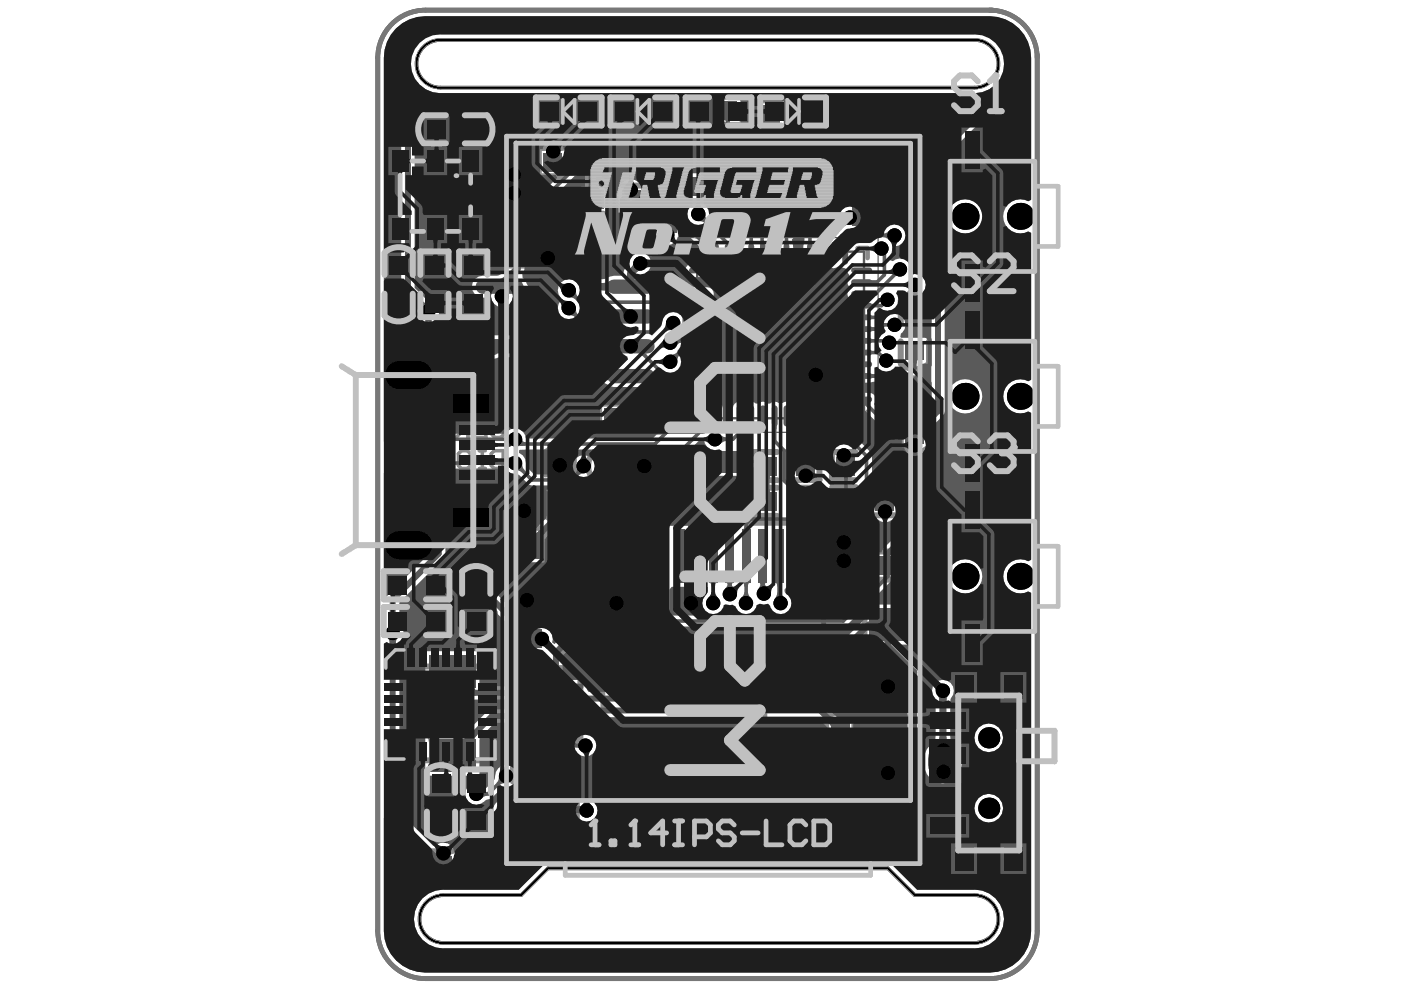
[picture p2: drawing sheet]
<svg xmlns="http://www.w3.org/2000/svg" width="297mm" height="210mm" viewBox="0 0 297 210" stroke-linecap="round" stroke-linejoin="round" font-family="sans-serif">
<g fill="none" stroke="#5a5a5a" stroke-width=".5">
<path d="M151.1 30.1a1 1 0 0 0 1-1h5.5a1 1 0 0 0 1 1v13.9a1 1 0 0 0-1 1h-5.5a1 1 0 0 0-1-1zM147.8 53.4h35.4v35.3h-35.4zM163 71h5M165.5 68.5v5"/>
<circle cx="152.3" cy="57.8" r="2.49"/>
</g>
<path d="M144.8 50.4h41.4v41.3h-41.4z" fill="none" stroke="#5a5a5a" stroke-width=".25"/>
<path d="M89.5 10.3a5.1 5.1 0 0 1 3.9-1.8h113.2a5.1 5.1 0 0 1 5.1 5 5.1 5.1 0 0 1-5.1 5.1h-113.2a5.1 5.1 0 0 1-4.6-2.9 5.1 5.1 0 0 1 .7-5.4zM90.1 191.6a5.1 5.1 0 0 1 3.9-1.8h16.5l5.7-5.7h72.1l5.7 5.7h12.6a5.1 5.1 0 0 1 5.1 5.1 5.1 5.1 0 0 1-5.1 5h-112.6a5.1 5.1 0 0 1-4.6-2.9 5.1 5.1 0 0 1 .7-5.4z" fill="none" stroke="#5a5a5a" stroke-width=".76"/>
<path d="M209.8 2.2a10.1 10.1 0 0 1 10.1 10.1M210.4 2.2h-120.2a10.1 10.1 0 0 0-10.1 10.1v185.1a10.1 10.1 0 0 0 10.1 10.1h119.6a10.1 10.1 0 0 0 10.1-10.1v-185.8" fill="none" stroke="#5a5a5a" stroke-width="1"/>
<path d="M89.3 10.4a4.9 4.9 0 0 1 4.1-1.9h113.2a5.1 5.1 0 0 1 5.1 5 5.1 5.1 0 0 1-5.1 5.1h-113.2a5.1 5.1 0 0 1-4.6-2.8 5.1 5.1 0 0 1 .5-5.4zM90 191.8a4.9 4.9 0 0 1 4-2h16.5l5.7-5.7h72.1l5.7 5.7h12.6a5.1 5.1 0 0 1 5.1 5.1 5.1 5.1 0 0 1-5.1 5h-112.6a5.1 5.1 0 0 1-4.6-2.8 5.1 5.1 0 0 1 .6-5.3z" fill="none" stroke="#000" stroke-width=".21"/>
<path d="M89.5 10.3a5.1 5.1 0 0 1 3.9-1.8h113.2a5.1 5.1 0 0 1 5.1 5 5.1 5.1 0 0 1-5.1 5.1h-113.2a5.1 5.1 0 0 1-4.6-2.9 5.1 5.1 0 0 1 .7-5.4zM90.1 191.6a5.1 5.1 0 0 1 3.9-1.8h16.5l5.7-5.7h72.1l5.7 5.7h12.6a5.1 5.1 0 0 1 5.1 5.1 5.1 5.1 0 0 1-5.1 5h-112.6a5.1 5.1 0 0 1-4.6-2.9 5.1 5.1 0 0 1 .7-5.4z" fill="none" stroke="#787878" stroke-width=".76"/>
<path d="M209.8 2.2a10.1 10.1 0 0 1 10.1 10.1M210.4 2.2h-120.2a10.1 10.1 0 0 0-10.1 10.1v185.1a10.1 10.1 0 0 0 10.1 10.1h119.6a10.1 10.1 0 0 0 10.1-10.1v-185.8" fill="none" stroke="#787878" stroke-width="1"/>
<g fill="none" stroke="#8c8c8c" stroke-width="1.3">
<path d="M119.2 31.4h-5v6h5M123.2 31.4h5v6h-5M128 39.3h-5v6h5M131.9 39.3h5v6h-5M142.9 28.8v4.7M142.9 37.5v4.7M143.6 26.5h4.7M143.6 20.5h4.7M148.9 28.8v4.7M148.9 37.5v4.7M152.3 26.5h4.7M152.3 20.5h4.7"/>
<path d="M160.7 27.2h4.7M160.7 21.3h4.7M169.4 27.2h4.7M169.4 21.3h4.7M175.3 26.4v4.7M175.3 35.1v4.7M181.3 26.4v4.7M181.3 35.1v4.7M184.3 26.5h4.8M184.3 32.4h4.8M189.4 35.6h-4.9v5.9h4.9M193.1 26.5h4.7"/>
<path d="M193.1 32.4h4.7M193.4 35.6h5v5.9h-5M106.9 50.3h4.7M106.9 49.4h4.7M106.9 43.4h4.7M106.9 56.3h4.7M115.6 50.3h4.7M115.6 49.4h4.7M115.6 43.4h4.7M115.6 56.3h4.7M138.5 44.7v4.7M138.5 53.4v4.7"/>
<path d="M144.4 44.7v4.7M144.4 53.4v4.7M171.9 49h4.8M171.9 43h4.8M180.7 49h4.7M180.7 43h4.7M93.9 68.5v-5h6v5M93.9 72.5v5h6v-5M191 63.7v4.7M191 72.4v4.7M197 63.7v4.7M197 72.4v4.7"/>
<path d="M115.7 95.9v4.7M116.7 82.9h-3.2v-25.3h12.7v25.3h-3.2M121.7 95.9v4.7M125.9 95.8h4.7M132 85.6h-5v6h5M134.6 95.8h4.7M136 85.6h5v6h-5M164.8 95.8h-5v6h5M168.8 95.8h4.9v6h-4.9M181.3 95.8h-4.9v6h4.9M185.3 95.8h5v6h-5M191 81.4v4.7"/>
<path d="M191 90.1v4.7M197 81.4v4.7M197 90.1v4.7M97 119.6v6.3M105 119.6v6.3M107.7 112.6v6.3M115.7 104.6v4.7M115.7 112.6v6.3M121.7 104.6v4.7M125.9 101.8h4.7M130.6 103.4h-5v6h5M134.6 103.4h5v6h-5"/>
<path d="M134.6 101.8h4.7M164.8 103.4h-5v6h5M168.8 103.4h4.9v6h-4.9M181.5 103.3h-5v6h5M184.5 116.9h4.7M185.5 103.3h4.9v6h-4.9M193.2 116.9h4.7M97 129.9v6.3M105 129.9v6.3M107.7 122.9v6.3M114.8 132.5h-5v5.9h5M115.7 122.9v6.3"/>
<path d="M118.8 132.5h5v5.9h-5M183.3 128v8.4M184.5 122.9h4.7M193.2 122.9h4.7M193.3 128v8.4M85.9 141.3h20v19.9h-20zM123 141.6h-13v15.5M123.1 141.6v15.5h-13M175.2 140.4v-5h5.9v5M175.2 144.4v5h5.9v-5M175.2 152.1v4.8M181.1 152.1v4.8"/>
<path d="M183.3 143.4v8.4M183.3 157.7v8.4M193.3 143.4v8.4M193.3 157.7v8.4M108.2 176.1h4.7M108.7 165.7v-5h6v5M108.7 169.7v5h6v-5M116.3 169.7v5h6v-5M116.3 165.7v-5h6v5M116.9 176.1h4.7M175.2 160.8v4.8M181.1 160.8v4.8"/>
<path d="M183.3 173.1v8.4M193.3 173.1v8.4M95.8 180.5h-5v6h5M99.8 180.5h5v6h-5M108.2 182h4.7M116.9 182h4.7"/>
</g>
<path d="M151.1 34v6M158.6 34v6M149.2 52.6h-2.1v2.1M181.8 52.6h2.1v2.1M147.1 87.3v2.1h2.1M151.2 96.1h-7.4v2.3M183.9 87.3v2.1h-2.1M127.8 111h46.8v22.4l-12.4 12.4v37.3h-34.4zM143.8 106.8v2.3h7.4" fill="none" stroke="#8c8c8c" stroke-width="1"/>
<path d="M162.4 33.4v.6M167 38.1h1.6M167 29.4h1.6M173.2 33.4v.6M83.6 101.3l-.6 .7v1.2l.6 .7h.7" fill="none" stroke="#8c8c8c" stroke-width=".76"/>
<circle cx="84.3" cy="103.9" r=".38" fill="#8c8c8c"/>
<path d="M83 105.1h2.5l1.3 1.3-1.3 1.3h-2.5M83.6 108.9l-.6 .7v1.2l.6 .7h.7M84.9 103.2l-.6 .7M84.9 102.6v.6M86.2 101.3l.6 .7v1.2l-.6 .7h-.7l-.6-.7" fill="none" stroke="#8c8c8c" stroke-width=".76"/>
<circle cx="84.3" cy="111.5" r=".38" fill="#8c8c8c"/>
<g fill="none" stroke="#8c8c8c" stroke-width=".76">
<path d="M96.7 89l2.5 2.5M97.2 96.2l.6-.6h1.3l.6 .6v2.5l-.6 .6h-1.3l-.6-.6zM98.6 90.9l-1.9 1.9M99.2 89v3.8M101.6 99.3h1.3M101.6 95.6h1.3M102.3 95.6v3.7M103 89v3.8h-2.5M104.2 96.2l.6-.6h1.9v3.7h-1.9l-.6-.6zM104.3 89.6l.6-.6h1.3l.6 .6v2.5l-.6 .7h-1.3l-.6-.7M84.9 110.8l-.6 .7M84.9 110.2v.6"/>
<path d="M86.2 108.9l.6 .7v1.2l-.6 .7h-.7l-.6-.7M97.7 101.6h1.9v3.8h-1.9l-.6-.6v-2.6zM100.8 101.6v3.8l2.6-3.8v3.8M104.6 102.2l.7-.6h1.2l.7 .6v2.6l-.7 .6h-1.2l-.7-.6v-1.3h1.3"/>
</g>
<g fill="none" stroke="#8c8c8c" stroke-width="1.3">
<path d="M143.5 20.6a4.4 4.4 0 0 0 .1 5.9M148.8 28.7a4.4 4.4 0 0 0-5.9 .1M157 20.5a4.4 4.4 0 0 1 0 6M160.7 21.3a4.4 4.4 0 0 0 0 5.9M174.1 21.3a4.4 4.4 0 0 1 .1 5.9M175.3 39.8a4.4 4.4 0 0 0 6 0M181.2 26.3a4.4 4.4 0 0 0-5.9 .1M184.3 26.5a4.4 4.4 0 0 0 0 5.9M197.8 26.5a4.4 4.4 0 0 1 0 5.9M106.8 50.4a4.4 4.4 0 0 0 .1 5.9M106.9 43.4a4.4 4.4 0 0 0 0 6M120.3 50.3a4.4 4.4 0 0 1 0 6"/>
<path d="M120.3 43.4a4.4 4.4 0 0 1 .1 5.9M138.5 58.1a4.4 4.4 0 0 0 5.9 0M142.9 42.2a4.4 4.4 0 0 0 6 0M144.4 44.7a4.4 4.4 0 0 0-5.9 0M171.9 43a4.4 4.4 0 0 0 0 6M185.4 43a4.4 4.4 0 0 1 0 5.9M191 63.7a4.4 4.4 0 0 1 6 0M197 77.1a4.4 4.4 0 0 1-5.9 .1M116.7 82.9a3.2 3.2 0 0 1 3.1-3.2 3.2 3.2 0 0 1 3.2 3.2M121.6 95.8a4.4 4.4 0 0 0-5.9 .1M125.8 95.9a4.4 4.4 0 0 0 .1 5.9M139.3 95.8a4.4 4.4 0 0 1 0 6"/>
<path d="M191 81.4a4.4 4.4 0 0 1 6 0M197 94.8a4.4 4.4 0 0 1-5.9 .1M104.9 119.6a7.9 7.9 0 0 0-7.9 0M115.7 112.6a7.9 7.9 0 0 0-8 0M115.7 109.3a4.4 4.4 0 0 0 6 0M184.4 117a4.4 4.4 0 0 0 .1 5.9M197.9 116.9a4.4 4.4 0 0 1 0 6M104.9 136.2a7.9 7.9 0 0 1-7.9 0M115.7 129.2a7.9 7.9 0 0 1-7.9 0M183.3 128a9.8 9.8 0 0 1 9.9 0M95.8 142.2a4.5 4.5 0 0 0-4.5 4.5 4.5 4.5 0 0 0 4.5 4.5 4.5 4.5 0 0 0-4.5 4.5 4.5 4.5 0 0 0 4.5 4.5M181.1 152.1a4.4 4.4 0 0 0-5.9 0"/>
<path d="M183.3 151.8a9.8 9.8 0 0 0 9.9 0M183.3 157.7a9.8 9.8 0 0 1 9.9 0M108.2 176.1a4.4 4.4 0 0 0 0 5.9M121.6 176.1a4.4 4.4 0 0 1 .1 5.9M175.2 165.6a4.4 4.4 0 0 0 5.9 0M183.3 181.5a9.8 9.8 0 0 0 9.9 0"/>
<circle cx="159.8" cy="30.8" r=".5"/>
<circle cx="124.4" cy="140.8" r=".25"/>
</g>
<circle cx="147.8" cy="49.4" r=".62" fill="none" stroke="#8c8c8c" stroke-width="1.2"/>
<path d="M89.3 10.4a4.9 4.9 0 0 1 4.1-1.9h113.2a5.1 5.1 0 0 1 5.1 5 5.1 5.1 0 0 1-5.1 5.1h-113.2a5.1 5.1 0 0 1-4.6-2.8 5.1 5.1 0 0 1 .5-5.4zM90 191.8a4.9 4.9 0 0 1 4-2h16.5l5.7-5.7h72.1l5.7 5.7h12.6a5.1 5.1 0 0 1 5.1 5.1 5.1 5.1 0 0 1-5.1 5h-112.6a5.1 5.1 0 0 1-4.6-2.8 5.1 5.1 0 0 1 .6-5.3z" fill="none" stroke="#000" stroke-width=".21"/>
<g fill="#5a5a5a">
<path d="M90.9 181.3l1.1-.7a1.92 1.92 0 0 0 1.7 1l.1-.1-2 1.6a.97 .97 0 0 0-.4-1.3z"/>
<path d="M86.8 98.9l.2 .4 .1 1.6-1.3 .7-.2-1.1-.2-.1-.3 .2z"/>
<path d="M85.8 92.3l1.3 .6-.2 2.1-1.8-1.8 .3 .2 .2-.1z"/>
<path d="M89.8 67h2.1l-.3 .6-.1 .7h-1.3l-.1-.7z"/>
<path d="M88.8 64.8l.9-.9 .5 .4 .6 .1-1.5 1.5-.1-.5z"/>
<path d="M102.1 167.3l.6 .5 .7 .1v.8l-.7 .2-.6 .5z"/>
<path d="M97.6 156.7l.9-.2 .9-.6h1.8l-.6 .6 .3 .2z"/>
<path d="M97.6 145.8h3.3a.23 .23 0 0 0-.3 .1 .23 .23 0 0 0 .1 .3l.3 .3-1.6 .2-.9-.7z"/>
<path d="M99.4 73.7l1.3-.2 .3-.1-.1-.4 1.2 2.1-2.3 .2z"/>
<path d="M98.9 73a1.18 1.18 0 0 0 1.5 .7v1.6a1.18 1.18 0 0 0-1.5 .7z"/>
<path d="M107.9 178.4l.8-.1 .2-.2v2l-.2-.3-.8-.1z"/>
<path d="M105.8 164.5l1.5 1.5-.8 .1-.6 .4-.6-.6 .4-.5z"/>
<path d="M111.5 137.4h2.6a.98 .98 0 0 0-.7 1.3h-1.2a.98 .98 0 0 0-.7-1.3z"/>
<path d="M109.9 133.5l.9-.9a1.87 1.87 0 0 0 1.7 1l.1-.1-1.8 1.8a1.04 1.04 0 0 0-.4-1.3z"/>
<path d="M108.8 117.1l2.2 1.3a1.84 1.84 0 0 0-1.8 .9l-1.3-.4 .9-1.2 .1-.3z"/>
<path d="M109.2 99.7l1.5-1.5 .1 .8 .3 .6-.5 .5-.6-.3z"/>
<path d="M106.8 97.8l.7-.2 .6-.5v2.1l-.6-.5-.7-.1z"/>
<path d="M110.7 93.1v.1a.66 .66 0 0 0 .8 .6l-.3 .7-1.7 .1z"/>
<path d="M106.8 92.8l.7-.2 .6-.5v2.1l-.6-.5-.7-.2z"/>
<path d="M105.3 67.3l.8-.8 .1 .3-.6 .6z"/>
<path d="M104.7 73.7l.9-.5 .6 .5-.6 .9z"/>
<path d="M105.3 59.3a3.1 3.1 0 0 0 2.1-1.1h2.2l-.4 .4a.39 .39 0 0 0-.2 .5 .39 .39 0 0 0 .6 .2z"/>
<path d="M110.9 60.4l.3 .6 .8 .9-.8 1.3a1.9 1.9 0 0 0-1.9-1l-.1 .1z"/>
<path d="M111.6 52.9h.4v.8h-.4z"/>
<path d="M110.2 52.8l1.6 .1v.8l-1.6 .2z"/>
<path d="M121.3 170.4a.98 .98 0 0 0 1.3 .6v1.3a.98 .98 0 0 0-1.3 .6z"/>
<path d="M116.1 171a.97 .97 0 0 0 1.2-.6v2.5a.97 .97 0 0 0-1.2-.6z"/>
<path d="M122.2 171l.7-.1 .5-.2-.2 2.1-.5-.4-.7-.1z"/>
<path d="M116.4 161.7l.9-.9a1.86 1.86 0 0 0 1.7 1l.1-.1-1.8 1.8a1.04 1.04 0 0 0-.4-1.3z"/>
<path d="M117.3 163.9l1.8 1.8a1.05 1.05 0 0 0-1.3 .4l-.5 .5-.9-.9a1.86 1.86 0 0 0 1-1.7z"/>
<path d="M122.1 157.7l.7-.3v1.3l-.7-.2z"/>
<path d="M122.3 99.1l1.7 1.2-.9 .2-.5 .4-.7-.5 .3-.5z"/>
<path d="M120.6 63.1l1.5-1.5 .1 .8 .3 .6-.5 .5-.6-.3z"/>
<path d="M117.4 48.4l2.2-2.2a1.25 1.25 0 0 0 .5 1.6l.6 .6-1.1 1a2.24 2.24 0 0 0-2-1.1z"/>
<path d="M129.5 96.8h.4l.7-.5 .5 .5a1.12 1.12 0 0 0-.5 1.1z"/>
<path d="M126.7 99.7l1 1.1h-.4l-.7 .5-.5-.5a1.14 1.14 0 0 0 .6-1z"/>
<path d="M127.9 77.8l1.1 .8h.4l.2-.2-.7 2.3-1.8-1.6z"/>
<path d="M127.4 60l1.2-.1 .8-.4v2.6l-.8-.4-1.2-.2z"/>
<path d="M124.4 36.3h1.6l-.3 .2-.1 .6h-.8l-.1-.6z"/>
<path d="M124.8 39.6h.8l.1 .6 .3 .2h-1.6l.3-.2z"/>
<path d="M140 123.6h1.5l-.3 .2-.1 .6h-.7l-.1-.6z"/>
<path d="M136.9 111.5h.8l.1 .5 .2 .2h-1.5l.3-.2z"/>
<path d="M140.7 102.2l.6-.1 .2-.2v1.5l-.2-.3-.6-.1z"/>
<path d="M137.5 104.4h.4l.7-.5 .5 .5a1.11 1.11 0 0 0-.6 1z"/>
<path d="M135.2 74.9h2.1a.2 .2 0 0 0-.3 .1 .2 .2 0 0 0 .1 .3l.2 .2h-1.1l-.5-.4z"/>
<path d="M142.9 71.4l1.4 .5 .2 .7-.6 .2-.5 .6z"/>
<path d="M142.4 57.4l1-1.1v.4l.6 .7-.6 .5a1.11 1.11 0 0 0-1-.6z"/>
<path d="M143.4 46.7l.2 .3 .6 .1v.7l-.6 .1-.2 .3z"/>
<path d="M150.5 123.6h1.5l-.3 .2-.1 .6h-.8l-.1-.6z"/>
<path d="M151.2 87.7v2.2a.2 .2 0 0 0-.1-.3 .2 .2 0 0 0-.3 .1l-.2 .2v-1.1l.5-.5z"/>
<path d="M152.7 92.1l.6 .5 .7 .2v.7l-.7 .2-.6 .5z"/>
<path d="M145.5 81.8l1-.2v1.2l-1-.2z"/>
<path d="M146.6 85.3h2.2l-.6 .1-.5 .5h-1.1a.29 .29 0 0 0 .3-.3 .29 .29 0 0 0-.2-.3z"/>
<path d="M145.5 69.4l1-.2v1.1l-1-.1z"/>
<path d="M145.5 71.9l1-.2v1.1l-1-.2z"/>
<path d="M145.5 74.4l1-.2v1.1l-1-.2z"/>
<path d="M147.9 56.7l.5-.1 .5-.4h1.1a.29 .29 0 0 0-.3 .2 .29 .29 0 0 0 .2 .3z"/>
<path d="M145.5 61.9l1-.2v1.2l-1-.2z"/>
<path d="M145.5 64.4l1-.2v1.2l-1-.2z"/>
<path d="M150.6 52.4a.28 .28 0 0 0 .3 .3 .28 .28 0 0 0 .3-.2v2.1l-.1-.5-.5-.6z"/>
<path d="M151.2 53.4v2.1a.2 .2 0 0 0-.1-.2 .2 .2 0 0 0-.3 .1l-.2 .1v-1l.5-.6z"/>
<path d="M151.3 40.2h1.1l.5 .5 .6 .1h-2.2a.2 .2 0 0 0 .3-.1 .2 .2 0 0 0-.1-.3z"/>
<path d="M147.9 38.7l.2 .3 .5 .1v.8l-.5 .1-.2 .2z"/>
<path d="M160.9 123.6h1.5l-.2 .2-.1 .6h-.8l-.1-.6z"/>
<path d="M157.4 123.6h1.6l-.3 .2-.1 .6h-.8l-.1-.6z"/>
<path d="M161.3 123.6l.8-.2 .2 .7 .5 .5-2.1 .4 .5-.9z"/>
<path d="M157.8 111.5h.8l.1 .5 .3 .2h-1.6l.3-.2z"/>
<path d="M157.9 97.1l.2 .3 .5 .1v.8l-.5 .1-.2 .2z"/>
<path d="M160 97.5l.6-.1 .2-.3v1.5l-.2-.2-.6-.1z"/>
<path d="M162 100.8h1.5l-.2 .2-.1 .6h-.8l-.1-.6z"/>
<path d="M162.4 103.7h.8l.1 .5 .2 .2h-1.5l.3-.2z"/>
<path d="M156.2 90h1.2l-.2 1h-.8z"/>
<path d="M163.7 90h1.1l-.2 1h-.7z"/>
<path d="M163.9 51h.7l.2 1h-1.1z"/>
<path d="M161.2 51.2l.8-.3 .2 .9-1 .2z"/>
<path d="M158.9 51h.8l.1 1h-1.1z"/>
<path d="M156.4 51h.8l.2 1h-1.2z"/>
<path d="M162.7 26.2h1.5l-.3 .2-.1 .6h-.8l-.1-.6z"/>
<path d="M163 28h.8l.1 .6 .3 .2h-1.5l.2-.2z"/>
<path d="M168.2 104.4l.6-.5a1.12 1.12 0 0 0 1 .6l-1 1v-.4z"/>
<path d="M168.7 90h1.1l-.2 1h-.7z"/>
<path d="M171.3 51h.8l.2 1h-1.1z"/>
<path d="M168.9 51h.7l.2 1h-1.1z"/>
<path d="M166.4 51h.7l.2 1h-1.1z"/>
<path d="M173.7 35.8l.2 .3 .6 .1v.8l-.6 .1-.2 .3z"/>
<path d="M170.2 38.7h2.2l-.6 .2-.8 .6-.8-.3a.28 .28 0 0 0 .3-.2 .28 .28 0 0 0-.2-.3z"/>
<path d="M166.5 31.8v.4l.6 .7-.5 .6-.7-.5h-.3z"/>
<path d="M183 175.3a.98 .98 0 0 0 1.3-.7v2.6a.98 .98 0 0 0-1.3-.7z"/>
<path d="M175.3 152.9l.9-.9a1.89 1.89 0 0 0 1.7 1l.1-.1-1.8 1.8a1.05 1.05 0 0 0-.5-1.3z"/>
<path d="M178.6 100.8h1.5l-.3 .2-.1 .6h-.7l-.1-.6z"/>
<path d="M179 103.5h.7l.1 .6 .3 .2h-1.5l.3-.2z"/>
<path d="M182.2 85.3h2.2a.2 .2 0 0 0-.3 .1 .2 .2 0 0 0 .1 .3l.2 .2h-1.1l-.5-.5z"/>
<path d="M177.1 50.8l.6 .5-.5 .6 .1 .3-.9-.5z"/>
<path d="M178.7 46.1l1.5 1.5-.9 .1-.5 .4-.6-.6 .4-.5z"/>
<path d="M175.5 36.2l.6-.1 .2-.3v1.6l-.2-.3-.6-.1z"/>
<path d="M187.6 172.3h1.3a.98 .98 0 0 0 .6 1.3h-2.5a.98 .98 0 0 0 .6-1.3z"/>
<path d="M187.9 117.3h.8v.5l.2 .1h-1.2l.1-.1z"/>
<path d="M187.8 117.8h.9v1.3h-.8z"/>
<path d="M191.2 91.7l.6-.1 .2-.3v1.5l-.2-.3-.6-.1z"/>
<path d="M193.6 81.4h.7l.1 .5 .3 .2h-1.5l.3-.2z"/>
<path d="M193.2 76.3h1.5l-.3 .2-.1 .6h-.7l-.1-.6z"/>
<path d="M187.3 49.5l.6-.1 .7-.5v2.1l-.7-.5-.6-.2z"/>
<path d="M186.7 35.8h.8v.6l.3 .2h-1.5l.3-.2z"/>
<path d="M186.3 31.4h1.5l-.3 .2v.6h-.8l-.1-.6z"/>
<path d="M198.9 147.5h2.1l-.2 .5-.1 .7h-1.5l-.1-.7z"/>
<path d="M100.1 65.8l1.9-.2-.8 2.4a.81 .81 0 0 0-1.1-.7h-.7z"/>
<path d="M98.9 65a1.18 1.18 0 0 0 1.5 .8v1.5a1.18 1.18 0 0 0-1.5 .7z"/>
<path d="M111.1 177.1a1.05 1.05 0 0 0 1.3-.4l.5-.5 .9 .9a1.89 1.89 0 0 0-1 1.7l.1 .1z"/>
<path d="M108.1 55.3h3.1a1.17 1.17 0 0 0-.8 1.5h-1.5a1.17 1.17 0 0 0-.8-1.5z"/>
<path d="M120.9 155.8l.1 .5 .4 .6v1l-.6-.4-.2 .2z"/>
<path d="M118.8 135.7l1.8 1.7a1.05 1.05 0 0 0-1.3 .5l-.5 .4-.9-.9a1.89 1.89 0 0 0 1-1.7z"/>
<path d="M120.6 66.8l1.5-1.5 .1 .9 .3 .5-.5 .6-.6-.3z"/>
<path d="M130.6 105.9l.5 .1v.8l-.5 .1z"/>
<path d="M138.9 86.6h.4l.7-.5 .5 .5a1.14 1.14 0 0 0-.6 1z"/>
<path d="M142.1 75.2l.8-.1 .6-.3 .5 .5-.3 .6-.1 .8z"/>
<path d="M150.8 125.5h.8l.2 .6 .5 .7h-2.1l.5-.7z"/>
<path d="M148.1 46.9l1.5-1.5 .1 .8 .3 .6-.5 .5-.6-.3z"/>
<path d="M157.8 125.5h.8l.1 .7 .6 .6h-2.2l.5-.7z"/>
<path d="M172.7 45.7v2.1a.2 .2 0 0 0-.1-.2 .2 .2 0 0 0-.2 .1l-.2 .1v-1l.4-.6z"/>
<path d="M178.3 136.5a1.06 1.06 0 0 0 1.3-.5l.5-.4 .9 .9a1.9 1.9 0 0 0-1 1.7h.1z"/>
<path d="M179.9 46l.6-.1 .2-.3v1.5l-.2-.3h-.6z"/>
<path d="M181.4 45.3l.6 .5 .6 .2-.1 .8-.7 .1-.7 .5z"/>
<path d="M187.3 135.9h2l-.3 .2-.1 .8h-1.3a.96 .96 0 0 0-.3-1z"/>
<path d="M192.9 95.5h2.1l-.3 .5-.1 .7h-1.3l-.1-.7z"/>
<path d="M199.2 156.3h1.5a1.63 1.63 0 0 0 .6 1.8h.1h-3a1 1 0 0 0 .7-1.1z"/>
<path d="M199.2 157l1.5-.2 .1 .7 .2 .4-2.1 2.2 .3 1.1 1.5 .2 .1-.7 .2-.4-2.1-2.2z"/>
<path d="M82.2 135.3h2.1l-.3 .5-.1 .7h-1.3l-.1-.7z"/>
<path d="M94.6 97.4a.32 .32 0 0 0 .1 .4 .32 .32 0 0 0 .4 0h.1l-.4 .8-.8 .1-.4 .2z"/>
<path d="M92.9 93l1.1-.8v.3l.3 .4-.6 .5-.5-.4z"/>
<path d="M103.8 181.5l.9-.7v1.8l-.7 .9-.2 .9z"/>
<path d="M113.7 170.4a.97 .97 0 0 0 1.3 .6v1.3a.97 .97 0 0 0-1.3 .6z"/>
<path d="M133 123.6h1.5l-.2 .2-.1 .6h-.8l-.1-.6z"/>
<path d="M103.9 122.1l.9 .2v1.2l-.9 .2z"/>
<path d="M100.9 125.4h3v.2l.6 .7h-1.8l-.9-.7z"/>
<path d="M112.4 113.5a1.84 1.84 0 0 0 1.8-.9l1.4 .4-1 1.2-.1 .3 .2 .3z"/>
<path d="M135.1 72.8l.8 1.3-.2 .8-.6-.3-.7 .2z"/>
<path d="M133 57.9h1.5a1.09 1.09 0 0 0 .6 1.4h-2.8a1.09 1.09 0 0 0 .7-1.4z"/>
<path d="M134.2 55.9l1.6 1.5-.5 .1-.6 .5-1-1.1 .4-.6z"/>
<path d="M174.9 147.5a.97 .97 0 0 0 1.3-.6v1.5l-.2 .2-1.1 .1z"/>
<path d="M154 123.6h1.5l-.3 .2-.1 .6h-.8l-.1-.6z"/>
<path d="M164.4 123.6h1.5l-.3 .2v.6h-.8l-.1-.6z"/>
<path d="M154.3 123.6h.8l.2 .6 .5 .7h-2.1l.5-.6z"/>
<path d="M153.9 27.6h.8l.1 .6 .3 .2h-1.6l.3-.2z"/>
<path d="M154.1 33.3h1.5l-.3 .2v.5h-.8l-.1-.5z"/>
<path d="M184.7 81.8l.9 .2-.3 .8h-.8z"/>
<path d="M184.5 79.2l1 .1v.8l-1 .2z"/>
<path d="M184.5 69.2l1 .2v.8l-1 .1z"/>
<path d="M185 38.3l.5-.1v.9l-.5-.1z"/>
<path d="M110.1 95.4l18.9-.1 .3 .6-.1 .2h-3.3v.7l-.7 .3a2.37 2.37 0 0 0-2.7-.2 2.37 2.37 0 0 0-1 2.6l-.2 .5-.6 .6h-7.4l-1.5-1.5-.3-.9a2.37 2.37 0 0 0-1.5-2.2z"/>
<path d="M114.9 49.1h2.7a2.11 2.11 0 0 1 1.5 .9l1.4 1.4 .1 7.8a2.32 2.32 0 0 0-2.2 1.5 2.32 2.32 0 0 0 .5 2.5v.5a2.21 2.21 0 0 0-.3 2.8l-.5 .4-5.5-5.5-.8-1-.7-1.3-.3-.1-.1-.9 .4-.5 .2-1.5h1.1v-1.7l.4-.3 1.9-1.9z"/>
<path d="M164.8 125.6l.8-.1 .1 .6 .6 .5-2.1 .5z"/>
<path d="M154.1 45.7h1.5l-.3 .2v.6h-.8l-.1-.6z"/>
<path d="M153.5 25.5h1.6l-.3 .2-.1 .5h-.8l-.1-.5z"/>
<path d="M184.6 45.6l.2 .3 .6 .1v.8l-.6 .1-.2 .2z"/>
<path d="M81.4 100.3l.6-.2 .4 .5 1 .7 1.1 .2 .5 .6 .1 5.6 6.5 6.7v2.4l-9.6 9.7-.6-.1z"/>
<path d="M171.7 91.3l1-.5h.5a1.41 1.41 0 0 0 2 0h.5a1.41 1.41 0 0 0 2 0h.5a1.41 1.41 0 0 0 1.5 .3 1.41 1.41 0 0 0 .9-1.3v-3.1l.6-.6 1.1 .1 6.9 6.7a2.89 2.89 0 0 0 2 .4v1.5h.5l.1 .5 .6 .9 .2 .6v14.3l-5.3 5.2-.4 .9h-2.5v5.5h.9l.3 .6-7.3 7.2h-11.5l-.2-.6a2.43 2.43 0 0 0-.1-4.2l-.2-.7 .5-.6h7v-13l.5-.2h8.2a3.7 3.7 0 0 0 2.3-2v-.2h.6a2.27 2.27 0 0 0 2.2 1.7 2.27 2.27 0 0 0 2.2-1.7h.4v-5.5h-5.3l-.1-7.3-3.9-4-.8-.4h-8.7z"/>
<path d="M126.1 103l1.5-1.4h3.8v-3.8l.9-1 12.5-.1 3.8-3.7 .7 .2a2.23 2.23 0 0 0 2.6 2.2l.5 .4v5.1h6.3v-1.8l1.2-.1 .1 2.6h1.6v2.1h-1.6v5.2a2.73 2.73 0 0 0-3 2.2l-.4 .3h-7v13l.5 .1-.2 1.3a3.1 3.1 0 0 0-.8 3l.5 .7 .5 .4-.2 .6h-8v-5.5l.5-.6h3.5v-13h-6.9l-.6-.3a1.35 1.35 0 0 0-.5-1.3l.2-.7h1.2v-3.7l.8-.8 .6 .2v.8h6.3v-6h-6.3v1.8l-.8 .1-.3 .3-2 1.8-3.8 .1v3l-.5 .2-1.4-1.3-.5-.3v-1.6h-5.1z"/>
<path d="M87.9 17.6l.6-.2 .5 .5a6 6 0 0 0 4.4 1.8l113.2 .1 1.6-.2 1.5-.7 .6-.4 .4 .5-16.1 16.1-.3 .7h-1.6v4.8l-4.7 4.6h-2.6v-1.9h-2.5l-.2-.6 1.6-1.6 .4 .2h5.5v-5.5l-2-.1 .1-3.5h1.5v-5.5h-5.5v5.5l1.6 .1v3.4l-1.2 .1v1.8l-.5 .2-3.4 3.5-8.7 .1-4.7 4.6-.4 .9v1.5l-1 .9-.6-.2v-2.9l6.6-6.5 .5-.2h2v-1.7h1v2h5.5v-5.5h-5.5v1.1h-1v-7.4h-6.2v4l-.7 .2-.3-.4v-3.8l-2.7-.1v-.9h1.6v-5.5h-5.5v5.5h1.5l.1 .9-1.3 .1v9.8l-.5 .3-3.5-3.5 .3-.5h2.8v-6.5l-4.6-.1v-1.2h1.6v-5.5h-5.5v5.5h1.5v1.2l-3.5 .1v6.5h4.1l.4 .8 4.4 4.5-.2 .6h-4.7l-.6-.4a3.2 3.2 0 0 0-1.9-1.3h-2.5v-1.6h-5.5v5.5h5.5v-1.5l1-.1v2.4l-.5 .3-.2-.1a2.3 2.3 0 0 0-2.4 .4 2.3 2.3 0 0 0-.7 2.3 1.46 1.46 0 0 1-1.6 .4v-1.6h-5.5v5.5h.5a2.27 2.27 0 0 0 2.3 1.8 2.27 2.27 0 0 0 2.2-1.8h.5v-1.1l.6-.3 5.2 5.2-1.5 1.6-.7 .3a2.38 2.38 0 0 0-2.4 .9 1.41 1.41 0 0 0 1.3 1.9l3.8-.1a1.4 1.4 0 0 0 .8-1.3l.5-.4 .8-.3h.9a1.29 1.29 0 0 0 1.6 0h.9a1.35 1.35 0 0 0 1.8-.1h.5l.4 .3 .6 .1 .5-.1 .5-.3h.5a1.41 1.41 0 0 0 2 0h.5l.4 .3a2.6 2.6 0 0 0 1.8-.3 2.6 2.6 0 0 0 1.8 .3l.4-.3 .3-.5 .2-.5v-3.3l-.3-1.4a2.9 2.9 0 0 0 1.4-3.5l3.8-3.7h5.6l.2 .7-.4 .2-.5 .7-.3 1.6-1 1.2h-3.9a2.87 2.87 0 0 0-2.2 2.9l-.3 1.3 .1 3.8a1.38 1.38 0 0 0 2.1 .6h.9a1.29 1.29 0 0 0 1.6 0h.9a1.29 1.29 0 0 0 1.6 0l.5-.1 1.2 .4 .5 .4 .1 .6 .3 .4v.5a1.41 1.41 0 0 0 0 2v.5l-.3 .5-.1 .5 .1 .6 .3 .4v.5a1.41 1.41 0 0 0 0 2v.5l-.3 .4-.1 .6 .1 .5 .3 .5v.5a1.41 1.41 0 0 0 0 2v.5l-.3 .4-.1 .6 .1 .5 .3 .5v.5a1.41 1.41 0 0 0 0 1.9v.5l-.3 .5-.1 .5 .1 .6 .3 .4v.5a1.41 1.41 0 0 0-.3 1.6 1.41 1.41 0 0 0 1.3 .8h3.2l1.3-.2a2.72 2.72 0 0 0 1.7 1.1l4.3-.1 3.2-3a2.66 2.66 0 0 0 .4-1.8h1.5v-5.5h-5.6l-.2-.2 .1-.7a2.22 2.22 0 0 0 .1-3.6v-.6l.8-1 .1-1.1 1.7-1.7a2.29 2.29 0 0 0 2.6-2.4 2.29 2.29 0 0 0-2.8-2.1l-.5-.6 .1-.5a2.3 2.3 0 0 0-1.3-2.1 2.3 2.3 0 0 0-2.5 .4l-.6-.2v-1.1l.3-.5 .2-.9a1.44 1.44 0 0 1 1.4-.6 2.3 2.3 0 0 0 1.4-2.6 2.3 2.3 0 0 0-2.2-1.9l-.2-.6 4.5-4.5h.5l2.9 2.9v41.2l-2.8 2.7h-3.5v1.6h-.7l-5.2-5.2 .3-.5a1.41 1.41 0 0 0-1.3-1.9l-3.8 .1a1.4 1.4 0 0 0-.8 1.3l-.5 .5-.5 .1-.5 .3h-.5l-.5-.3-.5-.1-.5 .1-.5 .3h-.5a1.41 1.41 0 0 0-2 0h-.5l-.4-.3-.6-.1-.5 .1-.5 .3h-.5a1.41 1.41 0 0 0-2 0h-.5l-.4-.3a2.6 2.6 0 0 0-1.8 .2 2.59 2.59 0 0 0-1.8-.2l-.4 .3h-.5a1.41 1.41 0 0 0-2 0h-.5l-.5-.3-.5-.1-.6 .1-.4 .3h-.5a1.41 1.41 0 0 0-1.6-.3 1.41 1.41 0 0 0-.8 1.3v3.2l.2 1.5-.7 .7h-.8l-1.3-.8v-.4l.3-.5 .1-.5-.1-3.8a1.41 1.41 0 0 0-1.3-.8l-.5-.5-.1-.5-.3-.5v-.5l.3-.4 .1-.6-.1-.5-.3-.5v-.5a1.41 1.41 0 0 0 0-2v-.5l.3-.4 .1-.6-.1-.5-.3-.5v-.5a1.41 1.41 0 0 0 0-1.9v-.5l.3-.5 .1-.5-.1-.6-.3-.4v-.5a1.41 1.41 0 0 0 .3-1.6 1.41 1.41 0 0 0-1.3-.8h-3.2l-1.3 .1-.4-.3-.1-.6-.5-.7-.4-.3 .2-.6h1.2l1.3 .2h3.2a1.41 1.41 0 0 0 1.3-.9 1.41 1.41 0 0 0-.3-1.5v-.5l.3-.4a1.41 1.41 0 0 0-1.3-2l-7.9 .3-.9 .3-1.3 1.3-.4-.1-.3-.6a2.28 2.28 0 0 0 .2-2.5 2.28 2.28 0 0 0-2.2-1.1l-.2-.7 .5-.3a2.32 2.32 0 0 0-.8-3.8 2.32 2.32 0 0 0-3.2 2.2l-.2 .3a3.1 3.1 0 0 0-1.1 2.3 4.3 4.3 0 0 0-3.1 .3l-1 .4h-3.2l-1.2-1.1v-7.3l-.1-.6-3.1-3.5v-3.1h-4.1l-.2-.6 5.7-5.7 .6-.2h1.6v2.4l-.8 .1v5.5h5.5v-5.5l-2.3-.1v-2.4h1.6v-5.5h-5.6v1.8l-1.8 1.9-.6-.3v-3.4h-.5a2.27 2.27 0 0 0-2.2-1.8 2.27 2.27 0 0 0-2.2 1.8h-.6v5.5h3.4l.2 .6-5.5 5.7-.2 7.2h-5.5v5.5h.6l.3 .6-1.3 1.2-.8 .5-3.3 .1a2.32 2.32 0 0 0-2.4 2.3 2.32 2.32 0 0 0 2.4 2.3h1.7l.2 .6a2.3 2.3 0 0 0 2.4 1.4 2.3 2.3 0 0 0 2-2l1-.1 1 .8 17.6 17.5 1 .6 .9 .2h6.1l.2 .5-3.4 3.4-.3-.2h-5.5v5.5h5.5v-1.7l1.8-1.8 .6 .2v3.3h4l.2 .6-1 1.1-26.9-.1a2.5 2.5 0 0 0-1.9-2 2.5 2.5 0 0 0-2.5 1l-.4 .1h-11l-.4-.7a3.3 3.3 0 0 0-3.2-4l-2.1 .1-.4-.5 4.7-4.9 .1-4.3 .4-.5h4.9v-1l.3-.1 4.8-.1 .9-.3h3.7a2.32 2.32 0 0 0 2.4-2.3 2.32 2.32 0 0 0-2.4-2.3h-7l-.9 .2-.8 .5-.4 .6-.6-.1v-.6h-5.5v4.3l-.7 .2-1.2-1.2v-7.1a2.49 2.49 0 0 0 .7-2.7 2.49 2.49 0 0 0-2.3-1.6l-.5-.3-2.3-2.3zM131.2 39.6v5.5h5.5v-5.5h-.8a2.29 2.29 0 0 0-2.2-1.6 2.29 2.29 0 0 0-2.1 1.6z"/>
<path d="M84 6a8.8 8.8 0 0 1 6.2-2.6h119.6l1.7 .2a8.8 8.8 0 0 1 7.1 8.6v30.2l-.6 .3a3.6 3.6 0 0 0-5.3 3.2 3.6 3.6 0 0 0 5.3 3.2l.6 .3v31.1l-.6 .3-.7-.3a3.6 3.6 0 0 0-4.6 3.9 3.6 3.6 0 0 0 5.3 2.8l.6 .3v31.2l-.6 .3-.7-.3a3.6 3.6 0 0 0-4.6 3.9 3.6 3.6 0 0 0 5.3 2.8l.6 .3v71.7a8.8 8.8 0 0 1-8.8 8.8h-119.6a8.8 8.8 0 0 1-8.8-8.8v-23.9l.6-.1 9 9.2 .1 .1v3.5h5.5v-5.5h-.3l-.1-.6a2.32 2.32 0 0 0-3.8-.8l-.5 .1-7.2-7.2v-35.6l.1-.6a3.2 3.2 0 0 0 .6-2.7l-.7-.9v-4.7l9.3-9.3 .3-.5 .1-.5-.1-4.2-6.5-6.6v-7.2l.7-.2a4.5 4.5 0 0 0 5.7 .3l12.5-.2 .8 .5a2.59 2.59 0 0 0 1.9 .7l.7 .3 2.2 2 8.8 .1a3.4 3.4 0 0 0 2-1.4h.3l.3 .7-.2 .6v5.6l.3 .8 2.4 2.3 5.7 .1 .3 .3v12.5l.4 .1 .1 2.6 5.7 5.6 40.4 .1 .8-.3 3.3-3.3 .6 .2v1.8l-3.9 3.7-.9 .8h-3.3v5.5h5.5v-3.3l2-2.2 .6 .2v.8h3.3l.2 .8 .3 .4 5.1 5.2v22.3l-5.1 5.1-.3 .5-.2 1.8h-3.3v1.6l-57.8 .1-.2-.6a2.33 2.33 0 0 0 .6-3.4 2.33 2.33 0 0 0-3.4-.4l-.6-.4v-.8h-5.1l-.3-.6 2.1-1.8h3.3v-5.5h-3.3l-1-.8-1-1.1v-2.8a2.51 2.51 0 0 0-.5-1.9l-.4-.3-.6-.1h-2.5l-.5 .1-.5 .3a3.6 3.6 0 0 0 0 3.8 1.62 1.62 0 0 0 1.6 .3l.5 .4 .1 1.4 .3 .4 2.3 2.5-.1 1.1-2.4 2.6h-5.1l-.3-.6a2.33 2.33 0 0 0-.7-4 2.33 2.33 0 0 0-3.1 2.6l-.2 .6-1.6 1.6-.2-.2a2.37 2.37 0 0 0-3.5-.4 2.37 2.37 0 0 0 0 3.6 2.37 2.37 0 0 0 3.5-.4l1.4-.6 2.2-2.1 1.2-.1v.8l-2.7 2.7-.3 .5-.1 .5v5.8l.1 .5 .9 1-2.1 2h-4.5v5.5h5.5v-1.7l.2-.6 .6-.8 2.2-2.3 .7 .3v.7h5.5v-3.3l1.2-1.4h6.1l.7 .2h61.2l.6 .1v3.9h9.5v-8.5h-3.2l-.1-.6 5.1-5.2 .4-.5 .1-.5v-23.5l-.1-.6-.4-.4-4.2-4.3 .3-.5h2.1v-8.5h-8.3l-.2-.6 4.8-4.9h.7v-5l5.3-5.5 .1-15.8 .7-1.1 .1-.5h.5v-3.5l3.2-3.1 .3-.5 .1-.5v-42.4l-.1-.6-.3-.4-2-2 .3-.5v-5.5l.2-.5 16.7-16.9 .2-9.3-.2-.5-.3-.5-2.4-2.5-.5-.3-.5-.1h-122.1l-.6 .1-3.2 3.1-.3 .5-.1 .5v52.2l.1 .6 .3 .4 2.9 3 .3 1.3 .6 .9 .1 7.7 .1 .6 .3 .5 1.8 1.7v2.6l-6.2 6.2-.3 .4-.1 .6v3.7l-.5 .5-1.1 .2-1 .7-.4 .5-.6-.1v-81.3a8.8 8.8 0 0 1 2.6-6.3zM201 45.9a3.7 3.7 0 0 0 7.3 0 3.7 3.7 0 0 0-7.3 0zM201 84a3.7 3.7 0 0 0 7.3 0 3.7 3.7 0 0 0-7.3 0zM97.2 119.7v6.5h3.6l.8 .2 7.7 7.6 .8 .9v3.3h1.2l.1 4.2a1.79 1.79 0 0 0 .9 2.2l3 .1a1.23 1.23 0 0 1 1.6 .6l1.3 1.3 .5 .3 1 .1 .3 .5a1.55 1.55 0 0 0 .3 1.5v.8a1.39 1.39 0 0 0-.2 1.5 1.39 1.39 0 0 0 1.3 .7l51.9 .1 2.1 2.2v3.3h5.5v-5.5h-3.3l-2.1-2 .2-.6 1.3-.1 .4-.3h3.5v-5.5h-5.5v3l-.6 .1h-50l-.4-.5a1.46 1.46 0 0 0-1.3-2h-3.3l-.5-.5v-4.7l.9-.8h3.3v-5.5h-5.5v3.3l-.4 .6-.5-.4a2.26 2.26 0 0 0-1.5-2.9v-.6h-3.4l-.2-.1-7.2-7.3-.1-.9 1.1-.5 3.9-4a1.84 1.84 0 0 1 1.5-.7h4.3v-4.8l4.2-4.4 .3-.7h1.4v-5.5h-5.5v5.5l-.1 .6-2.1 2.1a1.85 1.85 0 0 1-1.5 .7h-4.2v4.8l-2.7 2.9-.6-.3v-.4zM201 122.2a3.7 3.7 0 0 0 7.3 0 3.7 3.7 0 0 0-7.3 0zM90.2 138.1v8.4h7.3l.6 .2 .8 .6a2.43 2.43 0 0 0 1.6 1h14.9a1.41 1.41 0 0 0 1.4-1.4 1.41 1.41 0 0 0-1.4-1.4h-13.7v-7.4zM206.6 156.4a3.1 3.1 0 0 0 6.1 0 3.1 3.1 0 0 0-6.1 0zM119.3 154.4a3.6 3.6 0 0 0 0 3.8 1.74 1.74 0 0 0 1.5 .3l.8 .7 .5 .1a2.31 2.31 0 0 0 3.3 .7 2.31 2.31 0 0 0 .6-3.2 2.31 2.31 0 0 0-3.3-.5h-.7l-.3-.4a1.49 1.49 0 0 0-.7-1.6 1.49 1.49 0 0 0-1.7 .1zM90.2 156v8.5h11.5v-8l3.2-3.3h10.5a1.41 1.41 0 0 0 1.4-1.4 1.41 1.41 0 0 0-1.4-1.4l-11.6 .1-4.9 4.7-.9 .6-.5 .2zM198.3 144.8a2.35 2.35 0 0 0-.1 3.3l.2 .7v7.4l-.2 1.1a3.8 3.8 0 0 0-2.2 3.6 4.3 4.3 0 0 0 2.9 5 4 4 0 0 0 5-3.8 4.5 4.5 0 0 0-2-4.7l-.3-.1-.1-1.1v-7.4l.1-.7a2.33 2.33 0 0 0-.1-3.3 2.33 2.33 0 0 0-3.2 0zM206.6 171.4a3.1 3.1 0 0 0 6.1 0 3.1 3.1 0 0 0-6.1 0zM89.6 190.4a6.2 6.2 0 0 0-1.4 6.8 6.2 6.2 0 0 0 5.8 3.9h112.6a6.2 6.2 0 0 0 6.3-6.2 6.2 6.2 0 0 0-6.3-6.3h-12.1l-5.4-5.3-.8-.3h-72.1l-.9 .3-5.3 5.3h-16a6 6 0 0 0-4.4 1.8z"/>
</g>
<path d="M89.3 10.4a4.9 4.9 0 0 1 4.1-1.9h113.2a5.1 5.1 0 0 1 5.1 5 5.1 5.1 0 0 1-5.1 5.1h-113.2a5.1 5.1 0 0 1-4.6-2.8 5.1 5.1 0 0 1 .5-5.4zM90 191.8a4.9 4.9 0 0 1 4-2h16.5l5.7-5.7h72.1l5.7 5.7h12.6a5.1 5.1 0 0 1 5.1 5.1 5.1 5.1 0 0 1-5.1 5h-112.6a5.1 5.1 0 0 1-4.6-2.8 5.1 5.1 0 0 1 .6-5.3z" fill="none" stroke="#000" stroke-width=".21"/>
<path d="M89.3 6.6l-2.8 2.8M93 77.7v3.8M86.4 107.2l6.6 6.6M101 122.9v.7M112.8 142.4h.1M107.3 179.1h3.6M109.2 168.3l-3.2 3.1M101.8 183.5h1.1" fill="none" stroke="#5a5a5a" stroke-width="1.3"/>
<path d="M113.6 51.7l-1.6 1.6h-2.4M105.3 66.5l.6 .6M105.9 73.4l-1.1 1.1M91.5 96.9l1.2 1.3M109.2 98.2l3.6 3.6M109.2 93.1l1 1M101 168.3h2.5" fill="none" stroke="#5a5a5a" stroke-width=".76"/>
<path d="M109.6 57.1l-3.7 3.7h3.9" fill="none" stroke="#5a5a5a" stroke-width="1.5"/>
<circle cx="119.3" cy="171.7" r=".63" fill="#5a5a5a"/>
<path d="M117.9 138.4v5.9l1.3 1.3h3M115.3 159.7l4 4M122.2 153h-3.5l-.8 .8v2.5M121.4 175.7l.3 .2" fill="none" stroke="#5a5a5a" stroke-width="1.3"/>
<g fill="none" stroke="#5a5a5a" stroke-width=".76">
<path d="M145.9 39.5h5.2M163.4 30.1l.8 .8M167.9 39.2h.1M171.4 36.6v2M177.8 36.6l.5 .5M145.1 47.5l6.4 6.4h.3M145.9 59.8h2.4M154.3 51.6v2.3M156.8 48.7v5.2M160.7 47.5l-1.4 1.4v5M162.2 48.8l-.6 .6v4.3l.3 .2M168.2 46.9v1.9l-1.5 1.5v3.6"/>
<path d="M172.8 49.1l-1.1 1.1v3.7M174.2 46.4h-1.1l-3.9 3.8v3.7M178.5 49.9l-1.8 1.8v2.2M179.9 46.4l-2.7 2.7M182.7 59.8h.1M120.6 61.5l2.5 2.6M139.9 66.8v1.4l-2.1 2.2M139.9 78.6v2.2M142 62.3l-1.8 1.8M142.5 72.3l-.4 .4M142.7 68.5v.2l1.1 1.1M123.7 98.8v.4l-2.6 2.6"/>
<path d="M130 88.6h2.2M155.5 97.9h6.3l1 .9M156.8 88.2v3.5l-1.4 1.4M164.3 88.2v5.3M169.2 88.2v3.5l1.4 1.3M182.7 82.2l.2 .2M126.7 110.4h5.7l1.4 1.5M133.5 108.8v.1M136.7 110.2l.6 .6M140.4 102.6h3.4M159.2 110.1l-1 .9M161.7 117.9v7.7l.3 .3"/>
<path d="M183.7 108.8l-1.2 1.3M140.8 131.6l-2 .1M151.2 127.9h.1M158.2 127.8v.1"/>
</g>
<circle cx="188.3" cy="117.3" r=".38" fill="#5a5a5a"/>
<g fill="none" stroke="#5a5a5a" stroke-width=".76">
<path d="M151.1 39.5l3.8 3.7v3.6l1.9 1.9M154.3 23.5v6.7l.6 .6v3.3l5.8 5.8v7.6M163.4 24.3v5.8M164.2 30.9h.3l3.4 3.3v5M167.9 39.2l-5.7 5.7v3.9M171.4 38.6l-7.1 7.1v8.2M171.4 36.6h6.4M187.1 38.7h-2.1l-3.7 3.8h-8.7l-4.4 4.4M187.1 29.4v8.8M195.6 39.3l-7.1 7.1h-8.6M125.2 41.6v-7.2h-2.1l-9.5 9.5v7.8M141.5 47.5h3.6"/>
<path d="M141.5 55.4l4.4 4.4M148 45.4l6.3 6.2M151.8 53.9l-3.5 3.4M172.8 49.1h4.4M178.5 49.9h11.2M186.9 52.7l.6 .6v5l-1.5 1.5h-3.3M190.8 57.1l-5.2 5.2h-2.9M120.6 65.3l5 5.1h12.2M123.1 64.1h17.1M133.7 73.4h1l5.2 5.2M142 62.3h6.3M142.5 72.3h5.8"/>
<path d="M143.8 69.8h4.5M148.3 74.8h-4.2l-2 1.9M148.3 64.8h-6.3l-2.1 2M182.7 74.8h3.5l1.7 1.7M188.1 63.6l-1.2 1.2h-4.2M188.5 72v.7M188.6 71.9l-.3 .4h-5.6M189.7 68.9h-2.3l-.9 .9h-3.8M194 66.4v2.4l3.1 3.1v5.6l-3.1 3.1v3.5l-1.9-1.9-.3 .2h-8.9M194 74.4v3.7l-2.8 2.8h-3.9l-1.1-1.2h-3.5M194 60.4v.4l-3.2 3.1v1.1l-1.1 1.2h-1.1l-1.1 1.1h-4.8M91.5 90.6l2.5 2.5h15.2"/>
<path d="M92.7 98.2h16.5M139.9 80.8l-7.7 7.8M148.3 82.2h-3.9l-6.4 6.4M148.3 84.7l-9.4 9.4h-28.7M151.6 93.1h3.8M151.8 88.2l-7.5 7.5h-12.5l-7.2 7.1v5.6l2.1 2M162.8 98.8v7.6M164.3 93.5l2 2v6.4l4.5 4.5M170.6 93h9.5l3.6 3.7v12.1M179.4 98.8v7.3l.1 .2M182.7 84.7l7.4 7.4h3.9M112.8 101.8h8.3"/>
<path d="M128.6 106.4h2.5l2.4 2.4M133.5 108.9l1.3 1.3h1.9M133.8 111.9v14.8l5 5M137.3 110.8v7.1M140.4 102.6l-3.8 3.8M140.8 117.9v13.7M151.2 117.9v10M154.7 117.9v8.1M158.2 111v16.8M159.2 110.1h23.3M165.2 117.9v9.7l.3 .3M188.3 117.3v4.9l-9.5 9.5h-38.1"/>
<path d="M120.3 156.3l1.8 1.8h2M107.3 164.5l-3.8 3.8"/>
</g>
<g fill="none" stroke="#5a5a5a" stroke-width="1.3">
<path d="M86.5 9.4v52.2l4.3 4.4v9.5l2.2 2.2M89.3 6.6h122.1l2.4 2.5v8.8l-18.2 18.2v5.4l3.3 3.3v42.4l-4.9 4.9M93 81.5l-6.6 6.6v19.1M194 94.4v17.2l-5.7 5.7M93 113.8v3.6l-9.7 9.7v45.6l10.6 10.7M118.7 106.6v2.4l-13.9 13.9h-3.8M101 123.6l11.8 11.9v6.9M120.8 135.5l-2.9 2.9M178.2 138.4l6-6h4.1v4.5l5.5 5.6v23.5l-5.5 5.5v5.5l-1.2-1.1h-65.4M95.9 142.3l4.6 4.6h12.1M112.6 151.8h-8.3l-8.4 8.4M115.3 156.3v3.4"/>
<path d="M122.2 150.6h51.7l4.3 4.3M178.2 146.4l-1.8 1.7h-54.2M106 171.4v5.8l1.9 1.9M107.3 179.1l-4.4 4.4M111.7 171.7h12.5l.2 .2M119.3 163.7l-4.6 4.6h-5.5M121.4 175.7h-7.1l-3.4 3.4"/>
</g>
<path d="M109.6 53.3v3.8M117.6 46.4l4.4 4.4v7.9l2.1 2.1h9.6v-2.9l2.1-2M96.9 74.5h7.9M96.9 66.5h8.4M109.8 60.8l19 18.9h4.9M199.9 146.5v15" fill="none" stroke="#5a5a5a" stroke-width="1.5"/>
<g fill="#000">
<circle cx="108.9" cy="37" r="1.52"/>
<circle cx="117.3" cy="32.1" r="1.52"/>
<circle cx="108.9" cy="40.9" r="1.52"/>
<circle cx="116.2" cy="54.7" r="1.52"/>
<circle cx="133.7" cy="40.3" r="1.52"/>
<circle cx="135.8" cy="55.9" r="1.52"/>
<circle cx="141.5" cy="49.7" r="1.52"/>
<circle cx="148" cy="45.4" r="1.52"/>
<circle cx="180.2" cy="46.1" r="1.52"/>
<circle cx="186.9" cy="52.7" r="1.52"/>
<circle cx="189.7" cy="49.9" r="1.52"/>
<circle cx="190.8" cy="57.1" r="1.52"/>
<circle cx="204.6" cy="45.9" r="2.85"/>
<circle cx="216.3" cy="45.9" r="2.85"/>
<circle cx="90.8" cy="66" r="1.52"/>
<circle cx="106.4" cy="62.8" r="1.52"/>
<circle cx="120.6" cy="61.5" r="1.52"/>
<circle cx="120.6" cy="65.3" r="1.52"/>
<circle cx="133.7" cy="73.4" r="1.52"/>
<circle cx="133.7" cy="67.1" r="1.52"/>
<circle cx="142.1" cy="76.7" r="1.52"/>
<circle cx="142.1" cy="72.7" r="1.52"/>
<circle cx="142.7" cy="68.5" r="1.52"/>
<circle cx="173" cy="79.5" r="1.52"/>
<circle cx="187.9" cy="76.5" r="1.52"/>
<circle cx="188.1" cy="63.6" r="1.52"/>
<circle cx="188.5" cy="72.7" r="1.52"/>
<circle cx="189.7" cy="68.9" r="1.52"/>
<circle cx="194" cy="60.4" r="1.52"/>
<circle cx="109.2" cy="98.2" r="1.52"/>
<circle cx="109.2" cy="93.1" r="1.52"/>
<circle cx="118.7" cy="98.6" r="1.52"/>
<circle cx="123.7" cy="98.8" r="1.52"/>
<circle cx="136.6" cy="98.8" r="1.52"/>
<circle cx="151.6" cy="93.1" r="1.52"/>
<circle cx="178.9" cy="96.5" r="1.52"/>
<circle cx="194" cy="94.4" r="1.52"/>
<circle cx="204.6" cy="84" r="2.85"/>
<circle cx="216.3" cy="84" r="2.85"/>
<circle cx="111.1" cy="108.3" r="1.52"/>
<circle cx="170.8" cy="100.8" r="1.52"/>
<circle cx="178.9" cy="118.9" r="1.52"/>
<circle cx="178.9" cy="115" r="1.52"/>
<circle cx="187.6" cy="108.4" r="1.52"/>
<circle cx="83.3" cy="134.2" r="1.52"/>
<circle cx="111.7" cy="127.3" r="1.52"/>
<circle cx="114.9" cy="135.5" r="1.52"/>
<circle cx="130.7" cy="127.9" r="1.52"/>
<circle cx="146.5" cy="127.9" r="1.52"/>
<circle cx="151.2" cy="127.9" r="1.52"/>
<circle cx="154.7" cy="126" r="1.52"/>
<circle cx="158.2" cy="127.9" r="1.52"/>
<circle cx="162" cy="125.9" r="1.52"/>
<circle cx="165.5" cy="127.9" r="1.52"/>
<circle cx="204.6" cy="122.2" r="2.85"/>
<circle cx="216.3" cy="122.2" r="2.85"/>
<circle cx="124.1" cy="158.1" r="1.52"/>
<circle cx="188.3" cy="145.6" r="1.52"/>
<circle cx="199.9" cy="146.5" r="1.52"/>
<circle cx="200" cy="159.1" r="1.52"/>
<circle cx="209.6" cy="156.4" r="2.24"/>
<circle cx="93.5" cy="174.1" r="1.52"/>
<circle cx="101" cy="168.3" r="1.52"/>
<circle cx="107.3" cy="164.5" r="1.52"/>
<circle cx="124.4" cy="171.9" r="1.52"/>
<circle cx="188.3" cy="163.9" r="1.52"/>
<circle cx="200" cy="163.6" r="1.52"/>
<circle cx="209.6" cy="171.4" r="2.24"/>
<circle cx="94" cy="181" r="1.52"/>
</g>
<g fill="#000">
<path d="M96.1 83.5h7.5v4h-7.5z" fill-rule="evenodd"/>
<path d="M96.1 107.6h7.5v4h-7.5z" fill-rule="evenodd"/>
</g>
<path d="M84.6 79.5h4M84.6 115.6h4" fill="none" stroke="#000" stroke-width="6"/>
<g fill="#5a5a5a">
<path d="M109.7 169.7h4v4h-4z" fill-rule="evenodd"/>
<path d="M109.7 161.7h4v4h-4z" fill-rule="evenodd"/>
</g>
<path d="M112.8 141.6v1.7" fill="none" stroke="#5a5a5a" stroke-width="1.2"/>
<g fill="#5a5a5a">
<path d="M107.6 51.3h4v4h-4z" fill-rule="evenodd"/>
<path d="M117.3 169.7h4v4h-4z" fill-rule="evenodd"/>
<path d="M117.3 161.7h4v4h-4z" fill-rule="evenodd"/>
</g>
<path d="M117.9 141.6v1.7M120.3 141.6v1.7M121.4 148.1h1.7M121.4 150.6h1.7M121.4 153h1.7M121.4 145.6h1.7" fill="none" stroke="#5a5a5a" stroke-width="1.2"/>
<g fill="#5a5a5a">
<path d="M115.6 51.3h4v4h-4z" fill-rule="evenodd"/>
<path d="M126.6 96.8h4v4h-4z" fill-rule="evenodd"/>
</g>
<path d="M146.7 59.8h3.2M146.7 57.3h3.2M146.7 79.7h3.2M146.7 77.2h3.2M146.7 74.8h3.2M146.7 72.3h3.2M146.7 69.8h3.2M146.7 67.3h3.2M146.7 64.8h3.2M146.7 62.3h3.2M146.7 84.7h3.2M146.7 82.2h3.2" fill="none" stroke="#5a5a5a" stroke-width="1.2"/>
<g fill="#5a5a5a">
<path d="M168.8 96.8h3.9v4h-3.9z" fill-rule="evenodd"/>
<path d="M169 28.8h4.8v4.2h-4.8z" fill-rule="evenodd"/>
<path d="M176.2 160.8h3.9v4h-3.9z" fill-rule="evenodd"/>
<path d="M177.4 96.8h3.9v4h-3.9z" fill-rule="evenodd"/>
<path d="M176.3 27.1h4v4h-4z" fill-rule="evenodd"/>
</g>
<path d="M199.9 160.9v1.2" fill="none" stroke="#5a5a5a" stroke-width="6.3"/>
<g fill="#5a5a5a">
<path d="M94.9 72.5h4v4h-4z" fill-rule="evenodd"/>
<path d="M94.9 64.5h4v4h-4z" fill-rule="evenodd"/>
<path d="M108.9 177.1h4v4h-4z" fill-rule="evenodd"/>
</g>
<path d="M112.8 155.4v1.8" fill="none" stroke="#5a5a5a" stroke-width="1.2"/>
<g fill="#5a5a5a">
<path d="M107.6 44.4h4v4h-4z" fill-rule="evenodd"/>
<path d="M116.9 177.1h4v4h-4z" fill-rule="evenodd"/>
</g>
<path d="M117.9 155.4v1.8M120.3 155.4v1.8" fill="none" stroke="#5a5a5a" stroke-width="1.2"/>
<g fill="#5a5a5a">
<path d="M118.8 133.5h4v4h-4z" fill-rule="evenodd"/>
<path d="M116.7 104.6h4v4h-4z" fill-rule="evenodd"/>
<path d="M116.7 96.6h4v4h-4z" fill-rule="evenodd"/>
<path d="M115.6 44.4h4v4h-4z" fill-rule="evenodd"/>
<path d="M115.2 32.4h4v4h-4z" fill-rule="evenodd"/>
<path d="M129.4 112.2h1.8v11.4h-1.8z" fill-rule="evenodd"/>
<path d="M128 86.6h4v4h-4z" fill-rule="evenodd"/>
<path d="M126.6 104.4h4v4h-4z" fill-rule="evenodd"/>
<path d="M139.9 112.2h1.7v11.4h-1.7z" fill-rule="evenodd"/>
<path d="M136.4 112.2h1.7v11.4h-1.7z" fill-rule="evenodd"/>
<path d="M136 86.6h4v4h-4z" fill-rule="evenodd"/>
<path d="M139.5 53.4h4v4h-4z" fill-rule="evenodd"/>
<path d="M139.5 45.5h4v3.9h-4z" fill-rule="evenodd"/>
<path d="M150.4 112.2h1.7v11.4h-1.7z" fill-rule="evenodd"/>
<path d="M146.9 112.2h1.7v11.4h-1.7z" fill-rule="evenodd"/>
</g>
<path d="M151.8 52.2v3.3M151.8 86.6v3.2" fill="none" stroke="#5a5a5a" stroke-width="1.2"/>
<g fill="#5a5a5a">
<path d="M157.3 112.2h1.8v11.4h-1.8z" fill-rule="evenodd"/>
<path d="M160.8 112.2h1.8v11.4h-1.8z" fill-rule="evenodd"/>
</g>
<path d="M156.8 52.2v3.3M159.3 52.2v3.3M161.8 52.2v3.3M156.8 86.6v3.2M159.3 86.6v3.2M161.8 86.6v3.2" fill="none" stroke="#5a5a5a" stroke-width="1.2"/>
<g fill="#5a5a5a">
<path d="M167.8 112.2h1.7v11.4h-1.7z" fill-rule="evenodd"/>
<path d="M171.3 112.2h1.7v11.4h-1.7z" fill-rule="evenodd"/>
<path d="M168.8 104.4h3.9v4h-3.9z" fill-rule="evenodd"/>
</g>
<path d="M166.7 86.6v3.2M169.2 86.6v3.2M171.7 86.6v3.2" fill="none" stroke="#5a5a5a" stroke-width="1.2"/>
<path d="M169 34.5h4.8v4.2h-4.8z" fill-rule="evenodd" fill="#5a5a5a"/>
<path d="M166.7 52.2v3.3M169.2 52.2v3.3M171.7 52.2v3.3" fill="none" stroke="#5a5a5a" stroke-width="1.2"/>
<g fill="#5a5a5a">
<path d="M169.4 22.3h4v4h-4z" fill-rule="evenodd"/>
<path d="M176.2 152.9h3.9v4h-3.9z" fill-rule="evenodd"/>
<path d="M176.2 144.4h3.9v4h-3.9z" fill-rule="evenodd"/>
<path d="M176.2 136.4h3.9v4h-3.9z" fill-rule="evenodd"/>
</g>
<path d="M176.7 86.6v3.2M179.2 86.6v3.2" fill="none" stroke="#5a5a5a" stroke-width="1.2"/>
<g fill="#5a5a5a">
<path d="M177.5 104.3h4v4h-4z" fill-rule="evenodd"/>
<path d="M176.3 35.1h4v4h-4z" fill-rule="evenodd"/>
</g>
<path d="M176.7 52.2v3.3M179.2 52.2v3.3" fill="none" stroke="#5a5a5a" stroke-width="1.2"/>
<path d="M91.8 181.5h4v4h-4z" fill-rule="evenodd" fill="#5a5a5a"/>
<path d="M90.8 90.6h1.3M90.8 103.2h1.3" fill="none" stroke="#5a5a5a" stroke-width="5.1"/>
<path d="M99.8 181.5h4v4h-4z" fill-rule="evenodd" fill="#5a5a5a"/>
<path d="M109.9 149.3h7.2M109.9 151.8h5.5M112.8 143.3h2.5M112.8 155.4h2.5M115.3 141.6v1.7" fill="none" stroke="#5a5a5a" stroke-width="1.2"/>
<path d="M134.6 96.8h4v4h-4z" fill-rule="evenodd" fill="#5a5a5a"/>
<path d="M102.4 79.7h7M102.4 73.4h7M102.4 60.8h7M130.2 79.7h7.1M130.2 73.4h7.1M130.2 60.8h7.1" fill="none" stroke="#5a5a5a" stroke-width="3"/>
<g fill="#5a5a5a">
<path d="M124 40.3h4v4h-4z" fill-rule="evenodd"/>
<path d="M131.9 40.3h4v4h-4z" fill-rule="evenodd"/>
<path d="M160.8 96.8h4v4h-4z" fill-rule="evenodd"/>
<path d="M141.5 100.4h4.7v4.4h-4.7z" fill-rule="evenodd"/>
<path d="M143.9 37.5h4v4h-4z" fill-rule="evenodd"/>
<path d="M143.9 29.5h4v4h-4z" fill-rule="evenodd"/>
<path d="M150.4 28.3h9v5h-9z" fill-rule="evenodd"/>
<path d="M161.8 28.8h4.7v4.2h-4.7z" fill-rule="evenodd"/>
<path d="M184.3 158.6h8v7h-8z" fill-rule="evenodd"/>
<path d="M184.3 128.9h8v7h-8z" fill-rule="evenodd"/>
<path d="M193.2 117.9h4v4h-4z" fill-rule="evenodd"/>
<path d="M185.2 117.9h4v4h-4z" fill-rule="evenodd"/>
<path d="M185.3 96.8h4v4h-4z" fill-rule="evenodd"/>
<path d="M192 90.1h4v3.9h-4z" fill-rule="evenodd"/>
<path d="M193.4 36.6h4v3.9h-4z" fill-rule="evenodd"/>
<path d="M185.5 36.6h3.9v3.9h-3.9z" fill-rule="evenodd"/>
<path d="M193.1 27.5h3.9v3.9h-3.9z" fill-rule="evenodd"/>
<path d="M185.1 27.5h4v3.9h-4z" fill-rule="evenodd"/>
</g>
<path d="M84.5 95.3v3.2" fill="none" stroke="#5a5a5a" stroke-width="4.4"/>
<path d="M90.8 96.9h1.3" fill="none" stroke="#5a5a5a" stroke-width="5.1"/>
<path d="M115.3 155.4v1.8" fill="none" stroke="#5a5a5a" stroke-width="1.2"/>
<g fill="#5a5a5a">
<path d="M108.7 123.4h6v5h-6z" fill-rule="evenodd"/>
<path d="M108.7 113.5h6v4.9h-6z" fill-rule="evenodd"/>
<path d="M110.8 133.5h4v4h-4z" fill-rule="evenodd"/>
</g>
<path d="M109.9 146.9h5.5" fill="none" stroke="#5a5a5a" stroke-width="1.2"/>
<g fill="#5a5a5a">
<path d="M132.9 112.2h1.8v11.4h-1.8z" fill-rule="evenodd"/>
<path d="M134.6 104.4h4v4h-4z" fill-rule="evenodd"/>
<path d="M123.2 32.4h4v4h-4z" fill-rule="evenodd"/>
</g>
<path d="M102.4 67.1h7M130.2 67.1h7.1" fill="none" stroke="#5a5a5a" stroke-width="3"/>
<g fill="#5a5a5a">
<path d="M164.3 112.2h1.7v11.4h-1.7z" fill-rule="evenodd"/>
<path d="M153.8 112.2h1.8v11.4h-1.8z" fill-rule="evenodd"/>
<path d="M143.4 112.2h1.7v11.4h-1.7z" fill-rule="evenodd"/>
<path d="M160.8 104.4h4v4h-4z" fill-rule="evenodd"/>
<path d="M153.2 95.6h4.7v4.5h-4.7z" fill-rule="evenodd"/>
<path d="M153.2 105.1h4.7v4.5h-4.7z" fill-rule="evenodd"/>
</g>
<path d="M154.3 86.6v3.2M164.3 86.6v3.2M174.2 86.6v3.2" fill="none" stroke="#5a5a5a" stroke-width="1.2"/>
<g fill="#5a5a5a">
<path d="M150.4 40.8h9v4.9h-9z" fill-rule="evenodd"/>
<path d="M161.8 34.5h4.7v4.2h-4.7z" fill-rule="evenodd"/>
<path d="M172.7 44h4v4h-4z" fill-rule="evenodd"/>
</g>
<path d="M154.3 52.2v3.3M164.3 52.2v3.3M174.2 52.2v3.3" fill="none" stroke="#5a5a5a" stroke-width="1.2"/>
<g fill="#5a5a5a">
<path d="M144.3 21.5h4v4h-4z" fill-rule="evenodd"/>
<path d="M152.3 21.5h4v4h-4z" fill-rule="evenodd"/>
<path d="M161.4 22.3h4v4h-4z" fill-rule="evenodd"/>
<path d="M184.3 173.6h8v6.9h-8z" fill-rule="evenodd"/>
<path d="M184.3 143.9h8v6.9h-8z" fill-rule="evenodd"/>
<path d="M192 72.4h4v4h-4z" fill-rule="evenodd"/>
<path d="M192 82.1h4v4h-4z" fill-rule="evenodd"/>
<path d="M185.5 104.3h3.9v4h-3.9z" fill-rule="evenodd"/>
<path d="M192 64.4h4v4h-4z" fill-rule="evenodd"/>
<path d="M180.7 44h3.9v4h-3.9z" fill-rule="evenodd"/>
<path d="M151.6 57.1h27.8v27.8h-27.8z" fill-rule="evenodd"/>
</g>
<path d="M188 154.8h1.3" fill="none" stroke="#5a5a5a" stroke-width="6.3"/>
<g fill="#5a5a5a">
<path d="M90.9 138.8h10v7h-10z" fill-rule="evenodd"/>
<path d="M98 130.4h6v4.9h-6z" fill-rule="evenodd"/>
<path d="M98 120.4h6v5h-6z" fill-rule="evenodd"/>
</g>
<path d="M181.1 57.3h3.2M181.1 59.8h3.2M181.1 77.2h3.2M181.1 79.7h3.2M181.1 67.3h3.2M181.1 69.8h3.2M181.1 72.3h3.2M181.1 74.8h3.2M181.1 62.3h3.2M181.1 64.8h3.2M181.1 82.2h3.2M181.1 84.7h3.2" fill="none" stroke="#5a5a5a" stroke-width="1.2"/>
<path d="M90.9 156.7h10v7h-10z" fill-rule="evenodd" fill="#5a5a5a"/>
<g fill="#1e1e1e">
<path d="M91.5 171.6l.7 .5h.4l-1.1 1.1v-.4l-.5-.7z"/>
<path d="M88.9 161.3h1.5l-.3 .2-.1 .5h-.7l-.1-.5z"/>
<path d="M91.5 161.3h1.2l-.2 .6h-.7z"/>
<path d="M90.1 129.2l.7 .5h.4l-.9 1.3v-.5l-.5-.6z"/>
<path d="M90.3 132.4l.9 1.2a.56 .56 0 0 0-.7 .3l-.4 .3-.3-.7 .5-.7z"/>
<path d="M91.1 122.1l.6-.2 .8-.6 .8 .3a.28 .28 0 0 0-.3 .2 .28 .28 0 0 0 .2 .3z"/>
<path d="M89.6 61.9l.9-.2 .6 .5 .5 .1-1.4 .7a.5 .5 0 0 0-.3-.8z"/>
<path d="M85.4 58.3l1.1-1.1v.4l.5 .7-.5 .5a1.12 1.12 0 0 0-1-.6z"/>
<path d="M91.6 50.8h1.5l-.3 .2-.1 .5h-.8l-.1-.5z"/>
<path d="M91.9 53.6h.8l.1 .5 .3 .2h-1.5l.2-.2z"/>
<path d="M85.4 54.3h.4l.7-.5 .5 .5a1.11 1.11 0 0 0-.5 1z"/>
<path d="M84.1 36.3h1.5l-.3 .2-.1 .6h-.7l-.1-.6z"/>
<path d="M86.6 33.4l.2 .3 .5 .1v.7l-.5 .1-.2 .3z"/>
<path d="M92.2 31.2h.7l.1 .5 .3 .2h-1.5l.3-.2z"/>
<path d="M89.8 33.8l.6-.1 .2-.3v1.5l-.2-.3-.6-.1z"/>
<path d="M91.8 29.4h1.5l-.3 .2-.1 .6h-.7l-.1-.6z"/>
<path d="M94.2 179.4h.8l.5-.3 .5 .6-.3 .5-.2 .9z"/>
<path d="M102 172.1h.4l.7-.5 .5 .5a1.15 1.15 0 0 0-.6 1z"/>
<path d="M99.1 175l1.1 1h-.4l-.7 .6-.5-.6a1.11 1.11 0 0 0 .6-1z"/>
<path d="M94.4 172.1h.4l.7-.5 .5 .5a1.12 1.12 0 0 0-.6 1z"/>
<path d="M98.9 161.3h1.4l-.2 .2-.1 .5h-.8l-.1-.5z"/>
<path d="M96.4 161.3h1.4l-.2 .2-.1 .5h-.8l-.1-.5z"/>
<path d="M99.2 163.4h.8l.1 .6 .3 .1h-1.3z"/>
<path d="M99 132.8l1.1 1h-.4l-.7 .6-.5-.6a1.12 1.12 0 0 0 .5-1z"/>
<path d="M94.3 123.9l.1 .5 .4 .6v1.1a.28 .28 0 0 0-.2-.3 .28 .28 0 0 0-.3 .2z"/>
<path d="M102.3 57l.2 .3 .6 .1v.7l-.8 .2z"/>
<path d="M97.6 63.9l.6-.1 .2-.3v1.5l-.2-.3-.6-.1z"/>
<path d="M94.1 63.5l.2 .3 .6 .1v.7l-.6 .1-.2 .3z"/>
<path d="M99 50.8h1.5l-.2 .2-.1 .5h-.8l-.1-.5z"/>
<path d="M99.4 53.6h.8l.1 .5 .2 .2h-1.5l.3-.2z"/>
<path d="M97.5 39.1h1.1l.6 .5h.4l-1.5 .6a.46 .46 0 0 0-.3-.7z"/>
<path d="M98.6 28.3l1 1.1h-.4l-.6 .5-.6-.5a1.15 1.15 0 0 0 .6-1z"/>
<path d="M106.1 162.7l.8-.5 .1 .5 .6 .3-1.8 1.1z"/>
<path d="M104.8 96.8l.2 .3 .6 .1v.7l-.6 .1-.2 .3z"/>
<path d="M107.2 97.2l1.4-.4-.8 1.9-.4-.6-.6-.2z"/>
<path d="M104.8 90.2l.9 .1v1.5l-.9 .2z"/>
<path d="M104.8 93.6l.2 .2 .6 .1v.8l-.6 .1-.2 .3z"/>
<path d="M105.3 63.9h2.2l-.3 .4v.7h-1.5l-.1-.7z"/>
<path d="M118.6 63.9l.6-.5 .5 .3 .9 .1-1.5 1.5-.1-.8z"/>
<path d="M118.8 59.9l.6 .3 .7-.1-1 1.9-.8-1.5z"/>
<path d="M115.8 25.6h1.6l-.3 .2-.1 .6h-.8l-.1-.6z"/>
<path d="M117.3 30.6l.8-.1 .6-.4 .5 .6-.3 .6-.1 .8z"/>
<path d="M130.6 25.6h2.2l-.6 .1-.5 .4h-1.1a.28 .28 0 0 0 .3-.2 .28 .28 0 0 0-.2-.3z"/>
<path d="M141.2 68.4l1.4 1.6h-.8l-.6 .4-.5-.6 .3-.6z"/>
<path d="M140.8 71.9l.4 2-.6-.2-.5 .3-.4-.7z"/>
<path d="M141.5 51.2l1.5-1.5 .1 .8 .3 .6-.5 .5-.6-.3z"/>
<path d="M149.2 92.8l.6-.2 .7-.5v2.1l-.7-.5-.6-.2z"/>
<path d="M147.7 43h.7l.2 .6 .5 .7h-2.1l.5-.7z"/>
<path d="M147.3 25.6h1.5l-.3 .2-.1 .6h-.7l-.1-.6z"/>
<path d="M154.8 124.5l.8-.1 .6-.4 .5 .6-.3 .5-.1 .9z"/>
<path d="M162 124.3l.8-.1 .6-.3 .5 .5-.3 .6-.1 .8z"/>
<path d="M158.3 22.9l.2 .3 .6 .1v.7l-.6 .1-.2 .3z"/>
<path d="M161.4 23.3l.6-.1 .2-.3v1.5l-.2-.3-.6-.1z"/>
<path d="M171.9 99.8l.7 .5 .6 .2v.7l-.6 .2-.7 .5z"/>
<path d="M178.7 46.1l1.5 1.5-.9 .1-.5 .4-.6-.6 .4-.5z"/>
<path d="M186.3 132.2l1.1-.8 .5 .5-.8 1.1z"/>
<path d="M186.6 109.5h2.1l-.5 .7-.2 .6h-.7l-.2-.6z"/>
<path d="M191.6 94l.6-.2 .7-.5v2.2l-.7-.6-.6-.1z"/>
<path d="M188.4 57.3l.6-.2 .4-.6 .8 2-1.5-.4z"/>
<path d="M191.6 60l.6-.1 .7-.6v2.2l-.7-.5-.6-.2z"/>
<path d="M188.5 50.9l2.1 .2-.5 .6-.2 .6h-.7l-.2-.7z"/>
<path d="M195.6 151.9a1.18 1.18 0 0 0 1.5-.7v3a1.18 1.18 0 0 0-1.5-.7z"/>
<path d="M197.8 145.4l1.1-1 .5 .4 .5 .1-1.5 1.5-.1-.4z"/>
<path d="M88.9 137.4l1.1-.8 .8 .3-.4 .5z"/>
<path d="M86.8 136.7h.7l.1 .6 .3 .1h-1.5l.3-.1z"/>
<path d="M96.7 136.7h.8l.1 .6 .2 .1h-1.4l.2-.1z"/>
<path d="M94.1 55.6l.1 .3h.5v.8h-.5l-.1 .2z"/>
<path d="M114.9 137l1.5-1.5 .2 .4 .4 .6-1.1 1.1-.5-.5z"/>
<path d="M131.8 65.7l.5-.5 .6 .3 .8 .1-1.5 1.5-.1-.8z"/>
<path d="M139.7 76.3l.6-.1 .7-.6v2.2l-.7-.5-.6-.2z"/>
<path d="M136.9 54.8l.4 .2 .7 .1v1.5l-.7 .1-.4 .2z"/>
<path d="M138.4 24.5l1.1 1.1h-.4l-.7 .5-.5-.5a1.15 1.15 0 0 0 .6-1z"/>
<path d="M150.8 125.5h.8l.2 .6 .5 .7h-2.2l.6-.7z"/>
<path d="M92.1 179.5l.6-.5 .5 .3 .9 .1-1.6 1.5-.1-.9z"/>
<path d="M93.9 161.3h1.5l-.3 .2-.1 .5h-.8v-.5z"/>
<path d="M94.2 163.4h.8l.1 .6 .3 .1h-1.5l.2-.1z"/>
<path d="M124 169.5h.8l.1 .6 .5 .7h-2.1l.5-.7z"/>
<path d="M123.3 159.3l2.1-.3-.5 .7-.1 .7-.8 .1-.2-.6z"/>
<path d="M123.4 96.4h.7l.2 .7 .5 .6h-2.1l.5-.6z"/>
<path d="M133.8 71.9l.8-.1 .6-.3 .5 .5-.3 .6-.1 .8z"/>
<path d="M133.4 37.9h.7l.2 .7 .5 .6h-2.1l.5-.6z"/>
<path d="M122.7 25.6h2.2l-.6 .1-.5 .4h-1.1a.28 .28 0 0 0 .3-.2 .28 .28 0 0 0-.2-.3z"/>
<path d="M184.5 133.7l1.9-.8 1.3-.8a1.16 1.16 0 0 0 .6 1.6l-1.2 1.1a3.5 3.5 0 0 0-2.6-1.1z"/>
<path d="M184.5 52.3l.6-.2 .7-.5v2.2l-.7-.6-.6-.1z"/>
<path d="M82.5 126.1h1.5l-.3 .1-.1 .6h-.7l-.1-.6z"/>
<path d="M81.8 59l3.7 .1 3.8 3.7 .1 1.4a2.3 2.3 0 0 0 0 3.6 2.3 2.3 0 0 0 3.5-.8h2l.1-1.6 2.6 .1v1.5h5.5v-5.5h-5.5v1.6h-2.6l-.1-1.6h-3.4l-2-1.8 .3-.7h5.1v-.1l.6-.3 1.9 1.9 7.1 .1 .2 .6a2.33 2.33 0 0 0 0 3.2l.2 .7v24.2h-8.3v13.2h9v-3.7l1.1-.1 .3 .4a2.28 2.28 0 0 0 2.2 1.4l.2 .6-5.8 5.9v4.6l-4.6 .1-7.2 7.1h-4.1a1.16 1.16 0 0 0-1.1 1.1v1.4h-5l-.2-.5v-61.3z"/>
<path d="M84 6a8.8 8.8 0 0 1 6.2-2.6h119.6l1.7 .2a8.8 8.8 0 0 1 7.1 8.6v30.2l-.6 .3a3.6 3.6 0 0 0-4.6 1.1l-.7-.2-.1-7.3-4.2-4.4v-4.9h-4.5v9.5h4.5v-.5l.6-.2 1.4 1.4v18.1l-1.4 1.5-.6-.3v-1.3h-4.5v6.6l-5.9 5.9h-6.4a2.28 2.28 0 0 0-3.2-.8 2.28 2.28 0 0 0-.6 3.3l-.2 .3-.7 .5a2.43 2.43 0 0 0 0 3.4l-.6 .4-.3 .4-.6-.2v-8.7l1.1-1.1a2.3 2.3 0 0 0 3.2 .1 2.3 2.3 0 0 0 .3-3.1l.3-.6h1.2l.5 .2a2.32 2.32 0 0 0 4-.4 2.32 2.32 0 0 0-2.5-3.2l-.5-.6 .1-.5a2.27 2.27 0 0 0-2.1-2.3l-.4-.6 .1-1.7 .2-.5a2.33 2.33 0 0 0-.1-4 2.33 2.33 0 0 0-3.5 1.9l-.5 .5-.8 .2-1.4 .9h-2.5l-.8 .4-21.4 21.5-.1 35.8-9.7 9.8-.1 6.4-.3 .7a2.31 2.31 0 0 0 .3 3.8 2.31 2.31 0 0 0 3.4-1.6l.5-.2 .8 .2 .6-.1 .7 .4a2.27 2.27 0 0 0 2.3 1.6 2.27 2.27 0 0 0 2.1-1.9l.7-.3 .9 .2 .8-.2 .5 .5a2.29 2.29 0 0 0 3.6 1.2 2.29 2.29 0 0 0-.2-3.8v-49.7l14.6-14.6h4.4l.4 .5v.4l-2.7 2.5-.3 .8v27.9l-1.6 1.6-.7-.1a2.3 2.3 0 0 0-3.5-.3 2.3 2.3 0 0 0 .2 3.4 2.3 2.3 0 0 0 3.4-.6h.9l.8-.3 2.7-2.8 .1-16.7 .6-.2a2.22 2.22 0 0 0 3.8 0h1.4l7.3 7.4 .1 18.7 5.3 5.3v3.7h3.7l.9 .9v6.8l-.6 .1a3.6 3.6 0 0 0-5.6-1.2 3.6 3.6 0 0 0 0 5.6 3.6 3.6 0 0 0 5.6-1.2l.6 .1v7.1l-.1 .5h-4.5v9.5h4.5v-4.4l2.1-2.1 .3-.9v-20.4l-.3-.8-2.1-2.1v-11.6l2.7-2.8 .4-.8v-18l-.4-.8-2.7-2.8v-12.9l4.2-4.4 .1-8.1 .7-.2 .4 .5a3.6 3.6 0 0 0 4.2 .7l.6 .3v31.1l-.6 .3-.7-.3a3.6 3.6 0 0 0-4.6 3.9 3.6 3.6 0 0 0 5.3 2.8l.6 .3v31.2l-.6 .3-.7-.3a3.6 3.6 0 0 0-4.6 3.9 3.6 3.6 0 0 0 5.3 2.8l.6 .3v71.7a8.8 8.8 0 0 1-8.8 8.8h-119.6a8.8 8.8 0 0 1-8.8-8.8v-42.8h4.8v-10.5h-4.8v-7.7l.6-.3 .4 .2a2.28 2.28 0 0 0 3.1-1.9h1.3l.3 .7a2.21 2.21 0 0 0-1.1 1.6h-.4v.7v4.8h15.5v-5.5h-2.4l-.3-.7 1.6-1.4h3.7v-5.5h-5.5v3.6l-.5 .6-.6-.5v-6.2l-.4-.8-1.6-1.8v-2.7l.1-.6 5.3-5.3 4.6-.1a4.2 4.2 0 0 0 2.3-2.6v-4.1l5.7-5.8 .6 .3v15.1l-8.3 8.4-.1 17.5h-4.7v12.5h-2.5v4.7v.8l.3 .1-.1 1.9v4.8h.5a2.25 2.25 0 0 0 3.1 1.5l.7 .3 .1 .2-.6 .4h-3.8v3.8l-3.5 3.5h-1l-.7-.3-3.1-3.1v-11.2l.8 .3v4.6h5.5v-5.5l-.5-.1v-1.1l.3-.1 .1-.8-.1-4.7h-3v4.7v.8h.3l.1 .6-.6 .7h-1.9l-.4-.6 .2-.7h.3v-5.5h-3v5.5l-.3 .4-.1 .5v12.7l.3 .8 3.5 3.4 .2 .4a2.4 2.4 0 0 0 2.1 2.9 2.4 2.4 0 0 0 2.6-2.5l.3-.6 3.4-3.3h3.7v-3.7l1.3-1.3 .3-.9v-4.1l.6-.4 .4 .3a2.33 2.33 0 0 0 3.1-1.6 2.33 2.33 0 0 0-1.8-2.9l-.1-34.7 8.4-8.4 .1-24.7 5.2-5.3 6.8-.1 11.3-11.1 .5 .1 .4 .2a2.32 2.32 0 0 0 3.4 .2 2.32 2.32 0 0 0-.1-3.4l.1-.7a2.41 2.41 0 0 0 .1-3.3l.2-.6 .4-.3a2.34 2.34 0 0 0-.9-3.8 2.34 2.34 0 0 0-3.1 2.3l-.3 .7-1.9 1.8-.5-.3-.1-8.6-6.2-6.3v-13.9l.6-.2a2.35 2.35 0 0 0 3.5-.1 2.35 2.35 0 0 0-.4-3.4l-.2-.5v-7.1l4.5-4.3h3.7v-5.5h-5.5v3.7l-1.9 2.1-.5-.4v-5.4h-5.5v5.1l-.6 .7-.1 .4v10.7l-.5 .3-.9-.7-.4-.1h-9l-2.8-2.8v-.2l.7-.2a2.44 2.44 0 0 0 3.6-2.5l.2-.5 4.7-4.6 .4-.1h2.3v-5.5h-5.5v5l-3.6 3.6-1.8 .5-.3 .2-.7-.3-.1-.2 2.1-2.2 .3-.3 .1-.8h1.5v-5.5h-5.5v5.5h.7l.2 .6-1.9 2-.1 5.6 .4 .8 4.2 4.1 9.4 .1 .8 .8v21.6l.4 .9 3.2 3.3 .3 .7a2.32 2.32 0 0 0 3.4 2.2l.6 .3v.8l-.7 .6-.8 .3a2.32 2.32 0 0 0-2.4 1.8 2.32 2.32 0 0 0 1.5 2.7l.2 .6-7.6 7.6h-6.5l-7.8 7.7h-.5l-.7-.5-.9-.2-.7 .2-.6-.5 .1-25.4 .1-.7a2.32 2.32 0 0 0 0-3.2l.2-.6h5.9l3.8 3.8 .2 .5a2.34 2.34 0 0 0 3 2.6 2.34 2.34 0 0 0 1-3.8v-.5l.5-.8a2.44 2.44 0 0 0-.6-2.5 2.44 2.44 0 0 0-2.5-.5l-2.6-2.5-.8-.3h-13.1v-3l-2.2-.1 .1-1.9h1.3v-6h-5v6l1.3 .1v1.9h-1v3.1l-.6 .2-1.4-1.4-.7-.4v-1.5h-1.4v-2h1.3v-6h-5l-.2-.6-.1-1.2-.2-.4-3.3-3.2v-3l1.3-.1 .1-1.8h2.4v1.8h5v-6h-1l-.1-.8 1.6-.1v-5.5h-5.5v5.5l1.6 .1v.8h-1.6v1.8h-2.5v-1.8h-5v6h1.3l.2 4 3.5 3.6v.9h-5v6h4.4l.3 .6-1.5 1.3-3.7 .1-.4-.5v-40.8a8.8 8.8 0 0 1 2.6-6.3zM89 9.1a6.2 6.2 0 0 0-1.4 6.8 6.2 6.2 0 0 0 5.8 3.8h113.2a6.2 6.2 0 0 0 6.3-6.2 6.2 6.2 0 0 0-6.3-6.2h-113.2a6 6 0 0 0-4.4 1.8zM153.6 20.9v5.5h5.5l.1-1.6h2.2v1.6h5.5v-5.5h-5.5l-.1 1.6-2.2-.1v-1.5zM97.3 31.1v6h5v-6zM145.6 20.9v5.5l1.3 .1v16.4l-.2 .5a2.36 2.36 0 0 0-.4 3.5 2.36 2.36 0 0 0 3.5 0 2.36 2.36 0 0 0-.4-3.5l-.2-.5v-16.4l1.9-.1v-5.5zM201 45.9a3.7 3.7 0 0 0 7.3 0 3.7 3.7 0 0 0-7.3 0zM139.8 48a2.44 2.44 0 0 0-.3 2.8 2.44 2.44 0 0 0 2.5 1.2l1.2 .6h31.7l.8-.3 3.5-3.6 .6-.2a2.37 2.37 0 0 0 2.7-2.2 2.37 2.37 0 0 0-2.5-2.5 2.37 2.37 0 0 0-2.2 2.7l-.2 .6-3.2 3.2h-30.5l-.1-.2a2.41 2.41 0 0 0-1.3-2.4 2.41 2.41 0 0 0-2.7 .3zM134.1 54.2a2.34 2.34 0 0 0 .1 3.3 2.34 2.34 0 0 0 3.3 0l5.2-.1 10.4 10.3v23l-.6 .3a3.2 3.2 0 0 0-2.9 .8l-.5 .2h-22.8l-.8 .3-2.6 2.5-.2 .4-.1 1.1-.2 .5a2.36 2.36 0 0 0-.4 3.5 2.36 2.36 0 0 0 3.5 .1 2.36 2.36 0 0 0-.4-3.5l-.2-.8 1.9-1.8h22.3l.8 .5a2.48 2.48 0 0 0 2.6 .5l.6 .3v4.6l-10.7 10.7-.3 .5-.2 .6v17.1l.2 .6 .3 .5 3.7 3.8 .5 .4 .6 .1h37.2l1 .2 1.3 .7 10.5 10.5 .4 .6a2.31 2.31 0 0 0 3.4 2l.6 .3v.2h5.6v-6.5h-5.6v1.6l-.6 .4-1.1-.4-11-10.9a.65 .65 0 0 1-.2-1.1l.1-21.2 .2-.5a2.36 2.36 0 0 0 .4-3.5 2.36 2.36 0 0 0-3.5 0 2.36 2.36 0 0 0 .4 3.5l.2 .5v20.2l-.4 .3h-38.2l-2.9-2.9v-15.9l10.7-10.7 .3-.5 .2-.6v-33.7l-.2-.6-.3-.5-11.2-11.2-.5-.4-.6-.1h-5.3l-.7-.1a2.34 2.34 0 0 0-3.3 0zM169.2 99.2a2.37 2.37 0 0 0 .2 3.4 2.37 2.37 0 0 0 3.5-.4l1.1-.2 1.2 1.2 .8 .3 5.4-.1 8-7.8h2.1l.5 .2a2.37 2.37 0 0 0 3.5 .4 2.37 2.37 0 0 0 0-3.6 2.37 2.37 0 0 0-3.5 .4l-.5 .2h-2.6l-.8 .4-7.6 7.6h-4l-1.2-1.2a3 3 0 0 0-2.1-.4l-.7-.4a2.38 2.38 0 0 0-3.3 0zM212.1 142.5v6.5h5.5v-6.5zM113.2 133.8a2.35 2.35 0 0 0-.4 2.5 2.35 2.35 0 0 0 2.1 1.5l16.2 16 .5 .3 .6 .1h63.3l.9 .2v.8h9.1v-5h-9.1v.8l-.9 .2h-62.7l-15.2-15.2-.4-.6a2.34 2.34 0 0 0-1.4-2.1 2.34 2.34 0 0 0-2.6 .5zM206.6 156.4a3.1 3.1 0 0 0 6.1 0 3.1 3.1 0 0 0-6.1 0zM196.4 156.2l-.2 .6v9.2l.2 .6 .6 .3h6l.5-.3 .3-.6v-3.3h1.7v-5h-1.7v-.9l-.3-.6-.5-.2h-6zM122.5 156.4a2.54 2.54 0 0 0 .5 3.8l.2 .5v8.7l-.2 .5a2.36 2.36 0 0 0-.4 3.5 2.36 2.36 0 0 0 3.5 0 2.36 2.36 0 0 0-.3-3.5l-.3-.5v-8.9l.2-.4a3.5 3.5 0 0 0 .6-2.9 2.32 2.32 0 0 0-3.8-.8zM206.6 171.4a3.1 3.1 0 0 0 6.1 0 3.1 3.1 0 0 0-6.1 0zM196.4 172.6v5h9.1v-5zM212.1 178.8v6.5h5.5v-6.5zM201.6 178.8v6.5h5.6v-6.5zM89.6 190.4a6.2 6.2 0 0 0-1.4 6.8 6.2 6.2 0 0 0 5.8 3.9h112.6a6.2 6.2 0 0 0 6.3-6.2 6.2 6.2 0 0 0-6.3-6.3h-12.1l-5.4-5.3-.8-.3h-72.1l-.9 .3-5.3 5.3h-16a6 6 0 0 0-4.4 1.8z"/>
</g>
<path d="M89.3 10.4a4.9 4.9 0 0 1 4.1-1.9h113.2a5.1 5.1 0 0 1 5.1 5 5.1 5.1 0 0 1-5.1 5.1h-113.2a5.1 5.1 0 0 1-4.6-2.8 5.1 5.1 0 0 1 .5-5.4zM90 191.8a4.9 4.9 0 0 1 4-2h16.5l5.7-5.7h72.1l5.7 5.7h12.6a5.1 5.1 0 0 1 5.1 5.1 5.1 5.1 0 0 1-5.1 5h-112.6a5.1 5.1 0 0 1-4.6-2.8 5.1 5.1 0 0 1 .6-5.3z" fill="none" stroke="#000" stroke-width=".21"/>
<g fill="none" stroke="#1e1e1e" stroke-width=".76">
<path d="M92.6 27.4v6.5l-.3 .2h-7.5v6.5l3.6 3.6v8.2l-3.9 3.9 7.6 7.6v.4h8.2M100.5 27.4l-4.1 4.1v6l3.9 3.9M116.6 24.9v1.8l-2.7 2.7v5.2l3.8 3.8h9.5l1.5 1.5v22.1l5 5.1M124.6 24.9l-7.3 7.2M132.4 24.9l-2.2 2.2v29.3l6.3 6.3v7.9l-2.8 2.8M140.4 24.9l.2 .2M140.4 23.6l-6.7 6.7v10M147.7 23.6l.3 .4v21.4M156.3 23.6h7.9M207 32.2l4.6 4.5v19.1l-13.1 13.1h-8.8M92.3 48.6v7.5l-.2 .2h2.6l3.2 3.1h16.8l5.3 5.3M99.8 48.6v7.1l2 2.1h14.4l3.1 3.1"/>
<path d="M180.2 46.1l-5.3 5.3h-31.7l-1.7-1.7M186.9 52.7h-4.8l-21.2 21.1v35.9l-9.7 9.7v8.5M189.7 49.9l-.2 .1v3.8l-2.3 2.4h-6.5l-18.2 18.2v43.9l-7.8 7.7M190.8 57.1l-.6 .6h-8.8l-17.4 17.4v48.7l-2 2.1M142.1 72.7h-1.3l-13.8 13.7h-6.8l-6.8 6.9v7.7l-7.2 7.1v4.6l-1.5 1.6h-4.6l-8 7.9v1.3M142.1 76.7h-3.2l-11.2 11.3h-6.9l-5.9 5.9v24.8l-8.4 8.4v36.6l.8 .8M142.7 68.5h-.2l-16.4 16.4h-6.5l-7.7 7.7v7.7l-7.2 7.2v4.6l-.7 .6h-4.6l-7.2 7.2h-4.5v7.4l4.4 4.4-4.9 4.9v2.8M187.9 76.5l.1 .1h3.7l8 8v18.7l4.8 4.8h2.5v2.5l2.7 2.6v20.4l-2.7 2.7M188.1 63.6h-1.6l-2.3 2.2v28.3l-2.4 2.4h-2.9M188.5 72.7h12l2 2 4.5-4.5v3.6l3.3 3.3v18l-3.3 3.3M194 60.4h-13.2l-15.3 15.3v52.2M101.1 97.6h7.5l.6 .6"/>
<path d="M109.2 93.1l-1.2 1.2h-6.9M151.6 93.1h-25.3l-2.6 2.6v3.1M194 94.4h-5.1l-8 8h-4.9l-1.5-1.6h-3.7M187.6 108.4v23.3l-1.2 1.2M83.3 124.1v5.5M93.4 124.1l2.5 2.5v7.6l-2.1 2.1h-2.9l-1.3 1.3v1.8M101 131.9l-3.9 3.8v3.7M92.1 159.3v2.6l-1.7 1.7v7.3l3.1 3.2 3.6-3.6v-11.2M94.6 159.3v5.7l-1.1 1.1M99.6 159.3v5.3l1.5 1.5M103.3 155.6l.9 .9v14.4l-10 10.1-5.3-5.3v-12.7l.7-.8v-2.9M124.1 158.1l.3 .2v13.6"/>
</g>
<path d="M135.8 55.9h7.6l11.2 11.2v33.7l-11.1 11.2v17.1l3.7 3.8h39.2l13.5 13.6M106.4 62.8v27.6l-.7 .7h-4.6M114.9 135.5l17.3 17.2h68.7" fill="none" stroke="#1e1e1e" stroke-width="1.5"/>
<path d="M197 156.8h6v9.2h-6z" fill-rule="evenodd" fill="#1e1e1e"/>
<g fill="#000">
<circle cx="108.9" cy="37" r="1.52"/>
<circle cx="117.3" cy="32.1" r="1.52"/>
<circle cx="108.9" cy="40.9" r="1.52"/>
<circle cx="116.2" cy="54.7" r="1.52"/>
<circle cx="133.7" cy="40.3" r="1.52"/>
<circle cx="135.8" cy="55.9" r="1.52"/>
<circle cx="141.5" cy="49.7" r="1.52"/>
<circle cx="148" cy="45.4" r="1.52"/>
<circle cx="180.2" cy="46.1" r="1.52"/>
<circle cx="186.9" cy="52.7" r="1.52"/>
<circle cx="189.7" cy="49.9" r="1.52"/>
<circle cx="190.8" cy="57.1" r="1.52"/>
<circle cx="204.6" cy="45.9" r="2.85"/>
<circle cx="216.3" cy="45.9" r="2.85"/>
<circle cx="90.8" cy="66" r="1.52"/>
<circle cx="106.4" cy="62.8" r="1.52"/>
<circle cx="120.6" cy="61.5" r="1.52"/>
<circle cx="120.6" cy="65.3" r="1.52"/>
<circle cx="133.7" cy="73.4" r="1.52"/>
<circle cx="133.7" cy="67.1" r="1.52"/>
<circle cx="142.1" cy="76.7" r="1.52"/>
<circle cx="142.1" cy="72.7" r="1.52"/>
<circle cx="142.7" cy="68.5" r="1.52"/>
<circle cx="173" cy="79.5" r="1.52"/>
<circle cx="187.9" cy="76.5" r="1.52"/>
<circle cx="188.1" cy="63.6" r="1.52"/>
<circle cx="188.5" cy="72.7" r="1.52"/>
<circle cx="189.7" cy="68.9" r="1.52"/>
<circle cx="194" cy="60.4" r="1.52"/>
<circle cx="109.2" cy="98.2" r="1.52"/>
<circle cx="109.2" cy="93.1" r="1.52"/>
<circle cx="118.7" cy="98.6" r="1.52"/>
<circle cx="123.7" cy="98.8" r="1.52"/>
<circle cx="136.6" cy="98.8" r="1.52"/>
<circle cx="151.6" cy="93.1" r="1.52"/>
<circle cx="178.9" cy="96.5" r="1.52"/>
<circle cx="194" cy="94.4" r="1.52"/>
<circle cx="204.6" cy="84" r="2.85"/>
<circle cx="216.3" cy="84" r="2.85"/>
<circle cx="111.1" cy="108.3" r="1.52"/>
<circle cx="170.8" cy="100.8" r="1.52"/>
<circle cx="178.9" cy="118.9" r="1.52"/>
<circle cx="178.9" cy="115" r="1.52"/>
<circle cx="187.6" cy="108.4" r="1.52"/>
<circle cx="83.3" cy="134.2" r="1.52"/>
<circle cx="111.7" cy="127.3" r="1.52"/>
<circle cx="114.9" cy="135.5" r="1.52"/>
<circle cx="130.7" cy="127.9" r="1.52"/>
<circle cx="146.5" cy="127.9" r="1.52"/>
<circle cx="151.2" cy="127.9" r="1.52"/>
<circle cx="154.7" cy="126" r="1.52"/>
<circle cx="158.2" cy="127.9" r="1.52"/>
<circle cx="162" cy="125.9" r="1.52"/>
<circle cx="165.5" cy="127.9" r="1.52"/>
<circle cx="204.6" cy="122.2" r="2.85"/>
<circle cx="216.3" cy="122.2" r="2.85"/>
<circle cx="124.1" cy="158.1" r="1.52"/>
<circle cx="188.3" cy="145.6" r="1.52"/>
<circle cx="199.9" cy="146.5" r="1.52"/>
<circle cx="200" cy="159.1" r="1.52"/>
<circle cx="209.6" cy="156.4" r="2.24"/>
<circle cx="93.5" cy="174.1" r="1.52"/>
<circle cx="101" cy="168.3" r="1.52"/>
<circle cx="107.3" cy="164.5" r="1.52"/>
<circle cx="124.4" cy="171.9" r="1.52"/>
<circle cx="188.3" cy="163.9" r="1.52"/>
<circle cx="200" cy="163.6" r="1.52"/>
<circle cx="209.6" cy="171.4" r="2.24"/>
<circle cx="94" cy="181" r="1.52"/>
</g>
<g fill="#000">
<path d="M96.1 83.5h7.5v4h-7.5z" fill-rule="evenodd"/>
<path d="M96.1 107.6h7.5v4h-7.5z" fill-rule="evenodd"/>
</g>
<path d="M84.6 79.5h4M84.6 115.6h4" fill="none" stroke="#000" stroke-width="6"/>
<g fill="#1e1e1e">
<path d="M91.4 137.4h1.5v4h-1.5z" fill-rule="evenodd"/>
<path d="M86.4 137.4h1.5v4h-1.5z" fill-rule="evenodd"/>
<path d="M88.9 137.4h1.5v4h-1.5z" fill-rule="evenodd"/>
<path d="M99.1 172.1h4v4h-4z" fill-rule="evenodd"/>
<path d="M96.4 137.4h1.5v4h-1.5z" fill-rule="evenodd"/>
<path d="M98.9 137.4h1.5v4h-1.5z" fill-rule="evenodd"/>
<path d="M99 129.9h4v4h-4z" fill-rule="evenodd"/>
<path d="M99 121.9h4v4h-4z" fill-rule="evenodd"/>
<path d="M98 46.3h3.5v4.5h-3.5z" fill-rule="evenodd"/>
<path d="M98 39.6h4.5v3.5h-4.5z" fill-rule="evenodd"/>
<path d="M197.1 158.4h7.6v3.5h-7.6z" fill-rule="evenodd"/>
<path d="M197.1 151h7.6v3.4h-7.6z" fill-rule="evenodd"/>
<path d="M91.4 157.3h1.5v4h-1.5z" fill-rule="evenodd"/>
<path d="M86.4 157.3h1.5v4h-1.5z" fill-rule="evenodd"/>
<path d="M88.9 157.3h1.5v4h-1.5z" fill-rule="evenodd"/>
<path d="M99.1 164.1h4v4h-4z" fill-rule="evenodd"/>
<path d="M96.4 157.3h1.5v4h-1.5z" fill-rule="evenodd"/>
<path d="M98.9 157.3h1.5v4h-1.5z" fill-rule="evenodd"/>
<path d="M98.3 62.3h4v3.9h-4z" fill-rule="evenodd"/>
<path d="M98.3 54.3h4v4h-4z" fill-rule="evenodd"/>
<path d="M98 31.9h3.5v4.5h-3.5z" fill-rule="evenodd"/>
<path d="M98.5 25.4h4v4h-4z" fill-rule="evenodd"/>
<path d="M138.4 21.6h4v4h-4z" fill-rule="evenodd"/>
<path d="M146.4 21.6h3.9v4h-3.9z" fill-rule="evenodd"/>
<path d="M170.2 21.6h3.9v4h-3.9z" fill-rule="evenodd"/>
<path d="M197.1 173.3h7.6v3.5h-7.6z" fill-rule="evenodd"/>
<path d="M91.5 172.1h4v4h-4z" fill-rule="evenodd"/>
<path d="M81.4 154.8h4v1.5h-4z" fill-rule="evenodd"/>
<path d="M81.4 149.9h4v1.5h-4z" fill-rule="evenodd"/>
<path d="M81.4 147.4h4v1.5h-4z" fill-rule="evenodd"/>
<path d="M81.4 152.4h4v1.4h-4z" fill-rule="evenodd"/>
<path d="M93.9 137.4h1.5v4h-1.5z" fill-rule="evenodd"/>
<path d="M81.4 142.4h4v1.5h-4z" fill-rule="evenodd"/>
<path d="M82.3 129.7h4v4h-4z" fill-rule="evenodd"/>
<path d="M90.3 129.7h4v4h-4z" fill-rule="evenodd"/>
<path d="M82.3 122.1h4v4h-4z" fill-rule="evenodd"/>
<path d="M90.3 122.1h4v4h-4z" fill-rule="evenodd"/>
<path d="M90.6 46.3h3.5v4.5h-3.5z" fill-rule="evenodd"/>
<path d="M83.1 46.3h3.5v4.5h-3.5z" fill-rule="evenodd"/>
<path d="M101.3 147.4h4v1.5h-4z" fill-rule="evenodd"/>
<path d="M101.3 149.9h4v1.5h-4z" fill-rule="evenodd"/>
<path d="M101.3 152.3h4v1.5h-4z" fill-rule="evenodd"/>
<path d="M101.3 154.8h4v1.5h-4z" fill-rule="evenodd"/>
<path d="M101.3 142.4h4v1.5h-4z" fill-rule="evenodd"/>
<path d="M212.9 179.6h4v4.9h-4z" fill-rule="evenodd"/>
<path d="M202.4 179.6h4v4.9h-4z" fill-rule="evenodd"/>
<path d="M91.5 164.1h4v4h-4z" fill-rule="evenodd"/>
<path d="M93.9 157.3h1.5v4h-1.5z" fill-rule="evenodd"/>
<path d="M81.4 144.9h4v1.5h-4z" fill-rule="evenodd"/>
<path d="M82.5 62.3h4v3.9h-4z" fill-rule="evenodd"/>
<path d="M82.5 54.3h4v4h-4z" fill-rule="evenodd"/>
<path d="M90.1 62.3h4v3.9h-4z" fill-rule="evenodd"/>
<path d="M90.1 54.3h4v4h-4z" fill-rule="evenodd"/>
<path d="M90.6 31.9h3.5v4.5h-3.5z" fill-rule="evenodd"/>
<path d="M83.1 31.9h3.5v4.5h-3.5z" fill-rule="evenodd"/>
<path d="M90.6 25.4h3.9v4h-3.9z" fill-rule="evenodd"/>
<path d="M101.3 144.9h4v1.5h-4z" fill-rule="evenodd"/>
<path d="M130.4 21.6h4v4h-4z" fill-rule="evenodd"/>
<path d="M114.6 21.6h4v4h-4z" fill-rule="evenodd"/>
<path d="M122.6 21.6h4v4h-4z" fill-rule="evenodd"/>
<path d="M162.2 21.6h4v4h-4z" fill-rule="evenodd"/>
<path d="M154.3 21.6h4v4h-4z" fill-rule="evenodd"/>
<path d="M212.9 143.3h4v4.9h-4z" fill-rule="evenodd"/>
<path d="M202.4 143.3h4v4.9h-4z" fill-rule="evenodd"/>
<path d="M213.1 132.3h3v8h-3z" fill-rule="evenodd"/>
<path d="M204.6 132.3h3v8h-3z" fill-rule="evenodd"/>
<path d="M213.1 94.1h3v8h-3z" fill-rule="evenodd"/>
<path d="M204.6 94.1h3v8h-3z" fill-rule="evenodd"/>
<path d="M213.1 56h3v7.9h-3z" fill-rule="evenodd"/>
<path d="M204.6 56h3v7.9h-3z" fill-rule="evenodd"/>
<path d="M213.1 104.1h3v8h-3z" fill-rule="evenodd"/>
<path d="M204.6 104.1h3v8h-3z" fill-rule="evenodd"/>
<path d="M213.1 66h3v7.9h-3z" fill-rule="evenodd"/>
<path d="M204.6 66h3v7.9h-3z" fill-rule="evenodd"/>
<path d="M213.1 27.8h3v8h-3z" fill-rule="evenodd"/>
<path d="M204.6 27.8h3v8h-3z" fill-rule="evenodd"/>
<path d="M97.3 103h7.5v2h-7.5z" fill-rule="evenodd"/>
<path d="M97.3 99.8h7.5v2h-7.5z" fill-rule="evenodd"/>
<path d="M97.3 93.3h7.5v2h-7.5z" fill-rule="evenodd"/>
<path d="M97.3 90.1h7.5v2h-7.5z" fill-rule="evenodd"/>
<path d="M97.3 96.6h7.5v2h-7.5z" fill-rule="evenodd"/>
<path d="M86.9 142.9h13v12.9h-13z" fill-rule="evenodd"/>
</g>
<path d="M89.3 10.4a4.9 4.9 0 0 1 4.1-1.9h113.2a5.1 5.1 0 0 1 5.1 5 5.1 5.1 0 0 1-5.1 5.1h-113.2a5.1 5.1 0 0 1-4.6-2.8 5.1 5.1 0 0 1 .5-5.4zM90 191.8a4.9 4.9 0 0 1 4-2h16.5l5.7-5.7h72.1l5.7 5.7h12.6a5.1 5.1 0 0 1 5.1 5.1 5.1 5.1 0 0 1-5.1 5h-112.6a5.1 5.1 0 0 1-4.6-2.8 5.1 5.1 0 0 1 .6-5.3z" fill="none" stroke="#000" stroke-width=".21"/>
<path d="M81.8 139.8v1.9" fill="none" stroke="#c0c0c0" stroke-width=".75"/>
<path d="M97.3 53.3h6M97.3 67.2h6M81.3 128.7v6M95.3 128.7v6M98 121.2v4.7M98 129.9v4.7" fill="none" stroke="#c0c0c0" stroke-width="1.3"/>
<path d="M87.3 34.1h2.5M87.3 49.1h2.5M94.8 49.1h2.5" fill="none" stroke="#c0c0c0" stroke-width="1"/>
<circle cx="96.7" cy="37.2" r=".51" fill="#c0c0c0"/>
<g fill="none" stroke="#c0c0c0" stroke-width="1">
<path d="M84.8 37.1v8.5M94.8 34.1h2.5M99.8 37.1v1.8M107.4 28.9h87.7v154.2h-87.7zM109.4 30.3l83.7 .1v139.3h-83.7zM201.4 34.2h18v23.4h-18zM219.5 39.5h4.8v12.8h-4.8M99.8 43.8v1.8M201.4 72.3h18v23.4h-18zM219.5 77.7h4.8v12.7h-4.8M201.4 110.5h18v23.4h-18zM219.5 115.8h4.8v12.8h-4.8"/>
<path d="M119.8 183.1v2.5h64.8v-2.5"/>
</g>
<g fill="none" stroke="#c0c0c0" stroke-width="1.3">
<path d="M89.8 30.4h4.7M89.8 24.4h4.7M98.5 30.4h4.8M98.5 24.4h4.8M118.1 20.6h-4.5v6h4.5M123.1 20.6h4.5v6h-4.5M133.9 20.6h-4.5v6h4.5M138.9 20.6h4.5v6h-4.5M150.3 20.6h-4.9v6h4.9M154.3 20.6h5v6h-5M165.7 20.6h-4.5v6h4.5M170.6 20.6h4.5v6h-4.5"/>
<path d="M81.5 53.6v4.7M87.5 53.6v4.7M89.1 58.3v-5h6v5M97.3 53.3v5M103.3 53.3v5M72.4 77.7l3.2 1.9M75.4 79.5v36.1M75.6 79.5h24.7v36.1h-24.7M81.5 62.3v4.7M87.5 62.3v4.7M89.1 62.3v4.9h6v-4.9M97.3 62.3v4.9"/>
<path d="M103.3 62.3v4.9M207.3 93.6l-1.2-1.3h-2.6l-1.2 1.3v1.2l1.2 1.3h2.6l1.2 1.3v1.2l-1.2 1.3h-2.6l-1.2-1.3M209.8 93.6l1.3-1.3h2.5l1.3 1.3v1.2M75.6 115.5l-3.2 2M81.3 134.7h5M81.3 128.7h5M86.3 121.1h-5v6h5M90.3 121.1h5v6h-5M90.3 134.7h5M90.3 128.7h5M104 121.2v4.7M104 129.9v4.7"/>
<path d="M203.2 147.5h12.9v32.8h-12.9zM216.1 154.9h7.5v6.5h-7.5M90.5 163.4v4.7M90.5 172.1v4.7M96.5 163.4v4.7M96.5 172.1v4.7M98.1 168.1v-5h6v5M98.1 172.1v5h6v-5"/>
</g>
<path d="M85.7 137.8h-1.9l-2 2M101.1 137.8h3.9v3.9M81.8 157.1v3.8h3.9M105 157.1v3.8h-3.9" fill="none" stroke="#c0c0c0" stroke-width=".75"/>
<path d="M119.3 23.6l2.5-2.5v5zM119.3 21.1v5M135.2 23.6l2.4-2.5v5zM135.2 21.1v5M166.9 21.1l2.5 2.5-2.5 2.5zM169.4 21.1v5" fill="none" stroke="#c0c0c0" stroke-width=".76"/>
<g fill="none" stroke="#c0c0c0" stroke-width=".21">
<path d="M125.3 37.4h4.1M125.3 37.5h4.1M125.3 37.7h4M125.3 37.8h4M125.3 37.9h4M125.3 38h4M125.3 38.2h3.9M125.3 38.3h2M125.3 38.4h1.7M125.3 38.5h1.6M125.3 38.7h1.6M125.3 38.8h1.6"/>
<path d="M125.3 38.9h1.5M125.3 39h1.6M125.3 39.2h1.6M125.3 39.3h1.6M125.3 39.4h1.7M125.3 39.6h2M125.3 39.7h3.5M125.3 39.8h3.5M125.3 39.9h3.5M125.3 35.9h2.6M125.3 36h2.6M125.3 36.1h2.5"/>
<path d="M125.3 36.3h2.5M125.3 36.4h2.5M125.3 36.5h2.4M125.3 36.6h4.4M125.3 36.8h4.3M125.3 36.9h4.3M125.3 37h4.3M125.3 37.2h4.1M125.3 37.3h4.1M125.4 35.8h2.6M125.4 35.5h2.6M125.4 35.6h2.6"/>
<path d="M125.5 35.1h50.8M125.5 35.3h50.9M125.5 35.4h50.9M125.6 35h50.7M125.8 34.8h50.2M125.8 34.9h50.3M125.9 34.6h50.1M126 34.5h49.9M126.2 34.4h49.5M126.3 34.2h49.3M126.4 34.1h49M126.7 34h48.5"/>
<path d="M126.9 33.9h48.1M127.2 33.7h47.5M127.7 33.6h46.4M127.8 38.3h1.4M127.8 39.6h1.1M127.9 38.4h1.3M127.9 39.4h1M128 38.5h1.2M128 39.3h.9M128.2 38.7h.9M128.2 38.8h.9M128.2 38.9h.9"/>
<path d="M128.2 39h.9M128.2 39.2h.7M131.2 39.7h2.7M131.2 39.8h2.5M131.2 39.9h2.5M131.3 39.2h2.7M131.3 39.3h2.7M131.3 39.4h2.6M131.3 39.6h2.6M131.5 38.7h2.6M131.5 38.8h2.6M131.5 38.9h2.5"/>
<path d="M131.5 39h2.5M131.6 38.2h2.6M131.6 38.3h2.6M131.6 38.4h2.5M131.6 38.5h2.5M131.7 37.7h2.7M131.7 37.8h2.7M131.7 37.9h2.5M131.7 38h2.5M131.8 37.4h2.6M131.8 37.5h2.6M131.8 37.3h2.7"/>
<path d="M132 36.8h2.6M132 36.9h2.5M132 37h2.5M132 37.2h2.5M132.1 36.6h2.5M134 36h.8M134 36.1h.8M134 36.3h.8M134 36.4h.6M134 36.5h.6M134.1 35.8h.7M134.1 35.9h.7"/>
<path d="M134.1 35.5h.7M134.1 35.6h.7M136.1 39.9h1.2M136.3 39.4h.9M136.3 39.6h.9M136.3 39.7h1M136.3 39.8h1M136.4 39.3h.8M136.7 37.9h1.9M136.7 38h1.7M136.8 37.4h1.9M136.8 37.5h1.9"/>
<path d="M136.8 37.7h1.9M136.8 37.8h1.8M136.9 37h1.9M136.9 37.2h1.9M136.9 37.3h1.8M137 36.6h1.8M137 36.8h1.8M137 36.9h1.8M139.6 39.3h2.1M139.6 39.4h2M139.6 39.6h2M139.6 39.7h2"/>
<path d="M139.7 39.8h1.8M139.7 39.9h1.8M140.1 39.2h1.6M140.2 35.5h2.3M140.4 39h1.3M140.6 38.9h1.1M140.6 35.6h1.9M140.7 38.7h1.1M140.7 38.8h1.1M140.8 38.3h1.2M140.8 38.4h1M140.8 38.5h1"/>
<path d="M140.8 35.8h1.7M141 37.8h1.1M141 37.9h1M141 38h1M141 38.2h1M141 35.9h1.5M141 36h1.5M141.1 37.4h1M141.1 37.5h1M141.1 37.7h1M141.1 36.1h1.4M141.1 37.3h1.1"/>
<path d="M141.2 36.3h1.3M141.2 36.4h1.1M141.2 36.5h1.1M141.2 36.6h1.1M141.2 36.8h1.1M141.2 36.9h1M141.2 37h1M141.2 37.2h1M143.9 39.8h1.1M143.9 39.9h1.1M144 39.4h1.1M144 39.6h1.1"/>
<path d="M144 39.7h1.1M144.1 38.9h1.2M144.1 39h1.2M144.1 39.2h1.2M144.1 39.3h1.2M144.2 38.4h1.2M144.2 38.5h1.2M144.2 38.7h1.2M144.2 38.8h1.2M144.4 37.9h1.1M144.4 38h1.1M144.4 38.2h1.1"/>
<path d="M144.4 38.3h1.1M144.5 37.4h1.1M144.5 37.5h1.1M144.5 37.7h1.1M144.5 37.8h1.1M144.6 36.9h1.2M144.6 37h1.2M144.6 37.2h1.2M144.6 37.3h1.2M144.7 36.4h1.3M144.7 36.5h1.2M144.7 36.6h1.2"/>
<path d="M144.7 36.8h1.2M144.9 36h1.4M144.9 36.1h1.2M144.9 36.3h1.1M145 35.8h1.5M145 35.9h1.4M145.1 35.5h2.3M145.1 35.6h1.8M147.4 39.8h2M147.4 39.9h2M147.5 39.3h2.1M147.5 39.4h2.1"/>
<path d="M147.5 39.6h2.1M147.5 39.7h1.9M147.7 38.9h.6M147.7 39h.6M147.7 39.2h.5M147.8 38.4h.6M147.8 38.5h.6M147.8 38.7h.5M147.8 38.8h.5M147.9 37.9h5.3M147.9 38h5.3M147.9 38.2h.5"/>
<path d="M147.9 38.3h.5M148 37.4h5.4M148 37.5h5.4M148 37.7h5.4M148 37.8h5.4M148.2 37h5.3M148.2 37.2h5.3M148.2 37.3h5.3M148.3 36.8h5.3M148.3 36.9h5.2M148.4 36.6h4.2M151.8 39.7h1"/>
<path d="M151.8 39.8h.9M151.8 39.9h.9M152 39.2h1M152 39.3h1M152 39.4h.8M152 39.6h.8M152.1 38.8h1M152.1 38.9h.9M152.1 39h.9M152.2 38.4h.9M152.2 38.5h.9M152.2 38.7h.9"/>
<path d="M152.3 38.3h.9M152.5 38.2h.7M152.7 35.8h1.5M152.7 35.9h1.4M152.7 36h1.3M152.7 36.1h1.2M152.7 36.3h1M152.7 36.4h1M152.7 36.5h.9M152.7 36.6h.9M152.7 35.5h2.4M152.7 35.6h1.9"/>
<path d="M155.1 39.8h2M155.1 39.9h2M155.3 39.3h2M155.3 39.4h2M155.3 39.6h2M155.3 39.7h1.8M155.4 38.9h.6M155.4 39h.6M155.4 39.2h.5M155.5 38.4h.6M155.5 38.5h.6M155.5 38.7h.5"/>
<path d="M155.5 38.8h.5M155.6 37.9h5.5M155.6 38h5.5M155.6 38.2h.5M155.6 38.3h.5M155.8 37.4h5.4M155.8 37.5h5.4M155.8 37.7h5.4M155.8 37.8h5.4M155.9 37h5.4M155.9 37.2h5.4M155.9 37.3h5.4"/>
<path d="M156 36.8h5.5M156 36.9h5.3M156.1 36.6h4.2M159.6 39.7h1.1M159.6 39.8h1M159.6 39.9h1M159.7 39.2h1.1M159.7 39.3h1.1M159.7 39.4h1M159.7 39.6h1M159.8 38.8h1.1M159.8 38.9h1"/>
<path d="M159.8 39h1M159.9 38.4h1M159.9 38.5h1M159.9 38.7h1M160.1 38.3h1M160.2 38.2h.9M160.4 35.8h1.2M160.4 35.9h1.2M160.4 36h1.2M160.4 36.1h1.2M160.4 36.3h1.2M160.4 36.4h1.1"/>
<path d="M160.4 36.5h1.1M160.4 36.6h1.1M160.4 35.5h1.2M160.4 35.6h1.2M163 39.8h4M163 39.9h4M163.1 39.4h4M163.1 39.6h4M163.1 39.7h4M163.2 39.3h4.1M163.5 37.9h4M163.5 38h4"/>
<path d="M163.6 37.4h4.1M163.6 37.5h4.1M163.6 37.7h4.1M163.6 37.8h4.1M163.7 36.9h4.1M163.7 37h4.1M163.7 37.2h4.1M163.7 37.3h4.1M163.9 36.6h3.1M163.9 36.8h4M166.3 39h1M166.3 39.2h1"/>
<path d="M166.4 38.5h1M166.4 38.7h1M166.4 38.8h1M166.4 38.9h.9M166.5 38.2h1M166.5 38.3h1M166.5 38.4h.9M167.1 35.9h.9M167.1 36h.9M167.1 36.1h.9M167.1 36.3h.9M167.1 36.4h.8"/>
<path d="M167.1 36.5h.8M167.1 36.6h.8M167.3 35.8h.7M167.3 35.5h.7M167.3 35.6h.7M169.4 39.9h1.2M169.5 39.4h.9M169.5 39.6h.9M169.5 39.7h1.1M169.5 39.8h1.1M169.7 39.3h.7M169.9 37.9h1.9"/>
<path d="M169.9 38h1.8M170.1 37.4h1.9M170.1 37.5h1.9M170.1 37.7h1.9M170.1 37.8h1.7M170.2 37h1.9M170.2 37.2h1.9M170.2 37.3h1.8M170.3 36.6h1.8M170.3 36.8h1.8M170.3 36.9h1.8M172.8 39.3h3.8"/>
<path d="M172.8 39.4h3.8M172.8 39.6h3.8M172.8 39.7h3.8M173 39.8h3.6M173 39.9h3.6M173.3 39.2h3.3M173.5 35.5h3M173.7 39h2.9M173.9 38.9h2.7M173.9 35.6h2.6M174 38.7h2.6M174 38.8h2.6"/>
<path d="M174.1 38.3h2.5M174.1 38.4h2.5M174.1 38.5h2.5M174.1 35.8h2.4M174.2 37.8h2.4M174.2 37.9h2.4M174.2 38h2.4M174.2 38.2h2.4M174.2 35.9h2.3M174.2 36h2.3M174.4 37.4h2.2M174.4 37.5h2.2"/>
<path d="M174.4 37.7h2.2M174.4 36.1h2.2M174.4 37.3h2.2M174.5 36.3h2.1M174.5 36.4h2.1M174.5 36.5h2.1M174.5 36.6h2.1M174.5 36.8h2.1M174.5 36.9h2.1M174.5 37h2.1M174.5 37.2h2.1M125.3 40.1h3.5"/>
<path d="M125.3 40.2h3.4M125.3 40.3h3.4M125.3 40.4h3.4M125.3 40.6h3.3M125.3 40.7h3.3M125.3 40.8h3.3M125.3 40.9h3.3M125.3 41.1h3.1M125.3 41.2h3.1M125.3 41.3h3.1M125.3 41.4h3M125.3 41.6h3"/>
<path d="M125.3 41.7h3M125.4 41.8h2.8M125.4 42h2.6M125.4 42.1h51.1M125.5 42.2h50.9M125.5 42.3h50.9M125.5 42.5h50.8M125.6 42.6h50.7M125.8 42.7h50.3M125.8 42.8h50.2M125.9 43h50.1M126 43.1h49.9"/>
<path d="M126.2 43.2h49.5M126.3 43.3h49.3M126.4 43.5h49M126.7 43.6h48.5M126.9 43.7h48.1M127.2 43.9h47.4M127.8 44h46.3M130.8 41.1h2.7M130.8 41.2h2.7M130.8 41.3h2.6M130.8 41.4h2.6M130.8 41.6h2.6"/>
<path d="M130.8 41.7h2.4M130.8 41.8h2.4M130.8 42h2.3M131 40.6h2.6M131 40.7h2.6M131 40.8h2.5M131 40.9h2.5M131.1 40.2h2.6M131.1 40.3h2.5M131.1 40.4h2.5M131.2 40.1h2.5M135.8 41.3h1.7"/>
<path d="M135.8 41.4h1.7M135.8 41.6h1.7M135.8 41.7h1.9M135.8 41.8h1.9M135.9 40.8h1.5M135.9 40.9h1.5M135.9 41.1h1.6M135.9 41.2h1.6M135.9 42h1.8M136 40.4h1.4M136 40.6h1.4M136 40.7h1.4"/>
<path d="M136.1 40.1h1.2M136.1 40.2h1.2M136.1 40.3h1.2M139.7 40.1h1.8M139.7 40.2h1.8M139.7 40.3h1.6M139.8 40.4h1.5M139.8 40.6h1.5M139.8 40.7h1.5M139.8 40.8h1.4M139.8 40.9h1.4M139.9 41.1h1.3"/>
<path d="M139.9 41.2h1.3M139.9 41.3h1.2M139.9 41.4h1.2M140.1 41.6h1M140.1 41.7h.9M140.2 41.8h.6M140.2 42h.6M143.5 41.3h1.5M143.5 41.4h1.5M143.5 41.6h1.6M143.5 41.7h1.8M143.5 41.8h2"/>
<path d="M143.6 40.8h1.3M143.6 40.9h1.3M143.6 41.1h1.3M143.6 41.2h1.3M143.6 42h2.3M143.7 40.3h1.2M143.7 40.4h1.2M143.7 40.6h1.2M143.7 40.7h1.2M143.9 40.1h1.1M143.9 40.2h1.1M147.3 40.3h2"/>
<path d="M147.3 40.4h2M147.3 40.6h1.9M147.3 40.7h1.9M147.4 40.1h1.9M147.4 40.2h1.9M147.4 40.8h1.7M148.8 42h.8M149.2 41.8h.4M149.3 41.6h.3M149.3 41.7h.3M149.4 41.4h.2M151.5 41.1h1.1"/>
<path d="M151.5 41.2h1.1M151.5 41.3h1.2M151.5 41.4h1.2M151.5 41.6h1.3M151.5 41.7h1.5M151.5 41.8h1.7M151.5 42h2.1M151.6 40.6h1M151.6 40.7h1M151.6 40.8h1M151.6 40.9h1M151.7 40.2h1"/>
<path d="M151.7 40.3h.9M151.7 40.4h.9M151.8 40.1h.9M155 40.3h2M155 40.4h2M155 40.6h1.9M155 40.7h1.9M155.1 40.1h1.9M155.1 40.2h1.9M155.1 40.8h1.7M156.5 42h.8M156.9 41.8h.4"/>
<path d="M157 41.6h.3M157 41.7h.3M157.1 41.4h.2M159.2 41.1h1.1M159.2 41.2h1.1M159.2 41.3h1M159.2 41.4h1M159.2 41.6h1M159.2 41.7h.9M159.2 41.8h.7M159.2 42h.7M159.3 40.6h1.1"/>
<path d="M159.3 40.7h1.1M159.3 40.8h1M159.3 40.9h1M159.4 40.2h1.2M159.4 40.3h1M159.4 40.4h1M159.6 40.1h1M162.7 40.8h4.1M162.8 40.3h4.1M162.8 40.4h4.1M162.8 40.6h4.1M162.8 40.7h4.1"/>
<path d="M163 40.1h4M163 40.2h4M165.5 42h.9M165.6 41.7h.9M165.6 41.8h.9M165.8 41.3h.8M165.8 41.4h.8M165.8 41.6h.8M165.9 41.1h.9M165.9 41.2h.9M166 40.9h.8M169 41.3h1.8"/>
<path d="M169 41.4h1.8M169 41.6h1.8M169 41.7h1.9M169 41.8h1.9M169.2 40.8h1.5M169.2 40.9h1.5M169.2 41.1h1.6M169.2 41.2h1.6M169.2 42h1.7M169.3 40.4h1.4M169.3 40.6h1.4M169.3 40.7h1.4"/>
<path d="M169.4 40.1h1.2M169.4 40.2h1.2M169.4 40.3h1.2M173 40.1h3.6M173 40.2h3.6M173 40.3h3.6M173.1 40.4h3.5M173.1 40.6h3.5M173.1 40.7h3.5M173.1 40.8h3.5M173.1 40.9h3.5M173.2 41.1h3.4"/>
<path d="M173.2 41.2h3.4M173.2 41.3h3.4M173.2 41.4h3.4M173.3 41.6h3.2M173.3 41.7h3.2M173.5 41.8h3M173.5 42h3"/>
</g>
<circle cx="214.9" cy="94.8" r=".63" fill="#c0c0c0"/>
<path d="M207.3 17.3l-1.2-1.3h-2.6l-1.2 1.3v1.2l1.2 1.3h2.6l1.2 1.2v1.3l-1.2 1.3h-2.6l-1.2-1.3M211.1 16v7.6M209.8 23.6h2.6M207.3 55.4l-1.2-1.2h-2.6l-1.2 1.2v1.3l1.2 1.2h2.6l1.2 1.3v1.3l-1.2 1.2h-2.6l-1.2-1.2M209.8 55.4l1.3-1.2h2.5l1.3 1.2v1.3l-5.1 5h5.1M212.4 96.1h1.2M213.6 96.1l1.3 1.3v1.2l-1.3 1.3h-2.5l-1.3-1.3M214.9 94.8l-1.3 1.3" fill="none" stroke="#c0c0c0" stroke-width="1.3"/>
<circle cx="211.1" cy="16" r=".63" fill="#c0c0c0"/>
<path d="M211.1 16l-1.3 1.3" fill="none" stroke="#c0c0c0" stroke-width="1.3"/>
<path d="M142.1 59l19 12.7M161.1 59l-19 12.7M161.1 78h-9.5l-3.2 3.2v6.3l3.2 3.1M142.1 90.6h19M148.4 96.9v9.5l3.2 3.2h6.3l3.2-3.2v-9.5M148.4 119.1v6.3M161.1 119.1l-3.2 3.1h-12.6M154.7 131.7v9.5l3.2 3.1 3.2-3.1v-9.5h-9.5l-3.2 3.1v6.4M142.1 150.6h19l-6.4 6.3 6.4 6.4h-19" fill="none" stroke="#c0c0c0" stroke-width="2.5"/>
<path d="M125.3 179.1h1.7M126.2 174.1v5" fill="none" stroke="#c0c0c0" stroke-width="1"/>
<circle cx="126.2" cy="174.1" r=".51" fill="#c0c0c0"/>
<path d="M126.2 174.1l-.9 .8M129.5 178.3h.9v.8h-.9zM133.8 179.1h1.6M134.6 174.1v5" fill="none" stroke="#c0c0c0" stroke-width="1"/>
<circle cx="134.6" cy="174.1" r=".51" fill="#c0c0c0"/>
<path d="M134.6 174.1l-.8 .8M141.3 176.6h-3.3l2.5-2.5v5M143 174.1h1.7M143 179.1h1.7M143.9 174.1v5M147.2 177.4h2.6l.8-.8v-1.7l-.8-.8h-2.6v5M155.7 174.9l-.9-.8h-1.7l-.8 .8v.9l.8 .8h1.7l.9 .8v.9l-.9 .8h-1.7l-.8-.8M157.4 176.6h3.3M162.4 174.1v5h3.4M170.9 174.9l-.9-.8h-1.7l-.8 .8v3.4l.8 .8h1.7l.9-.8M172.5 174.1h2.6l.8 .8v3.4l-.8 .8h-2.6z" fill="none" stroke="#c0c0c0" stroke-width="1"/>
<g fill="#c0c0c0">
<path d="M124.1 45h4l2.4 6.9 1.6-5.9-.1-1h2.1l-.5 1-2.1 8h-3.8l-2.4-6.8-1.4 5.6v1.2h-2.1l.6-1.1 1.8-6.9z"/>
<path d="M143.4 51.6h3.3l-.6 2.4h-3.3z"/>
<path d="M162.4 46.5l4.2-1.5h1l-2 7.8v1.2h-4l.6-1.4 1.2-4.6h-1.4z"/>
<path d="M172.3 45h8.5v1.3l-3.6 3.9-1.2 1.6-1.2 2.2h-3.6l.5-1a31.1 31.1 0 0 1 5.4-6.6h-4l-1.5 .3z"/>
<path d="M134.4 47.8l1.5-.4 4.8-.1a1.78 1.78 0 0 1 1.8 2.5l-.7 2.5-.4 .9a2.26 2.26 0 0 1-2.2 .8h-4a1.7 1.7 0 0 1-2.1-2.2l.8-3.1zM137.2 48.8l-.9 3.2a.46 .46 0 0 0 0 .6 .46 .46 0 0 0 .5 .1l1.6-.1 .9-3a.58 .58 0 0 0 0-.7 .58 .58 0 0 0-.6-.3z"/>
<path d="M150.1 45.7l.6-.4 .8-.3h5.6a1.8 1.8 0 0 1 2.1 1.7l-1.6 5.9a2.08 2.08 0 0 1-2.1 1.3l-5 .1a1.93 1.93 0 0 1-2.2-2.6l1.2-4.7zM153.1 46.6l-1.5 5.2v.4l.4 .3h1.7l.5-.2 1.4-5.1 .1-.4-.4-.3z"/>
</g>
<path d="M89.8 24.4a4.4 4.4 0 0 0 0 5.9M103.3 24.4a4.4 4.4 0 0 1 0 6M81.6 53.5a4.4 4.4 0 0 1 5.9 .1M81.5 67a4.4 4.4 0 0 0 6 0M98 134.6a4.4 4.4 0 0 0 5.9 .1M98 121.2a4.4 4.4 0 0 1 6 0M90.5 176.8a4.4 4.4 0 0 0 6 0M90.6 163.3a4.4 4.4 0 0 1 5.9 .1" fill="none" stroke="#c0c0c0" stroke-width="1.3"/>
</svg>
